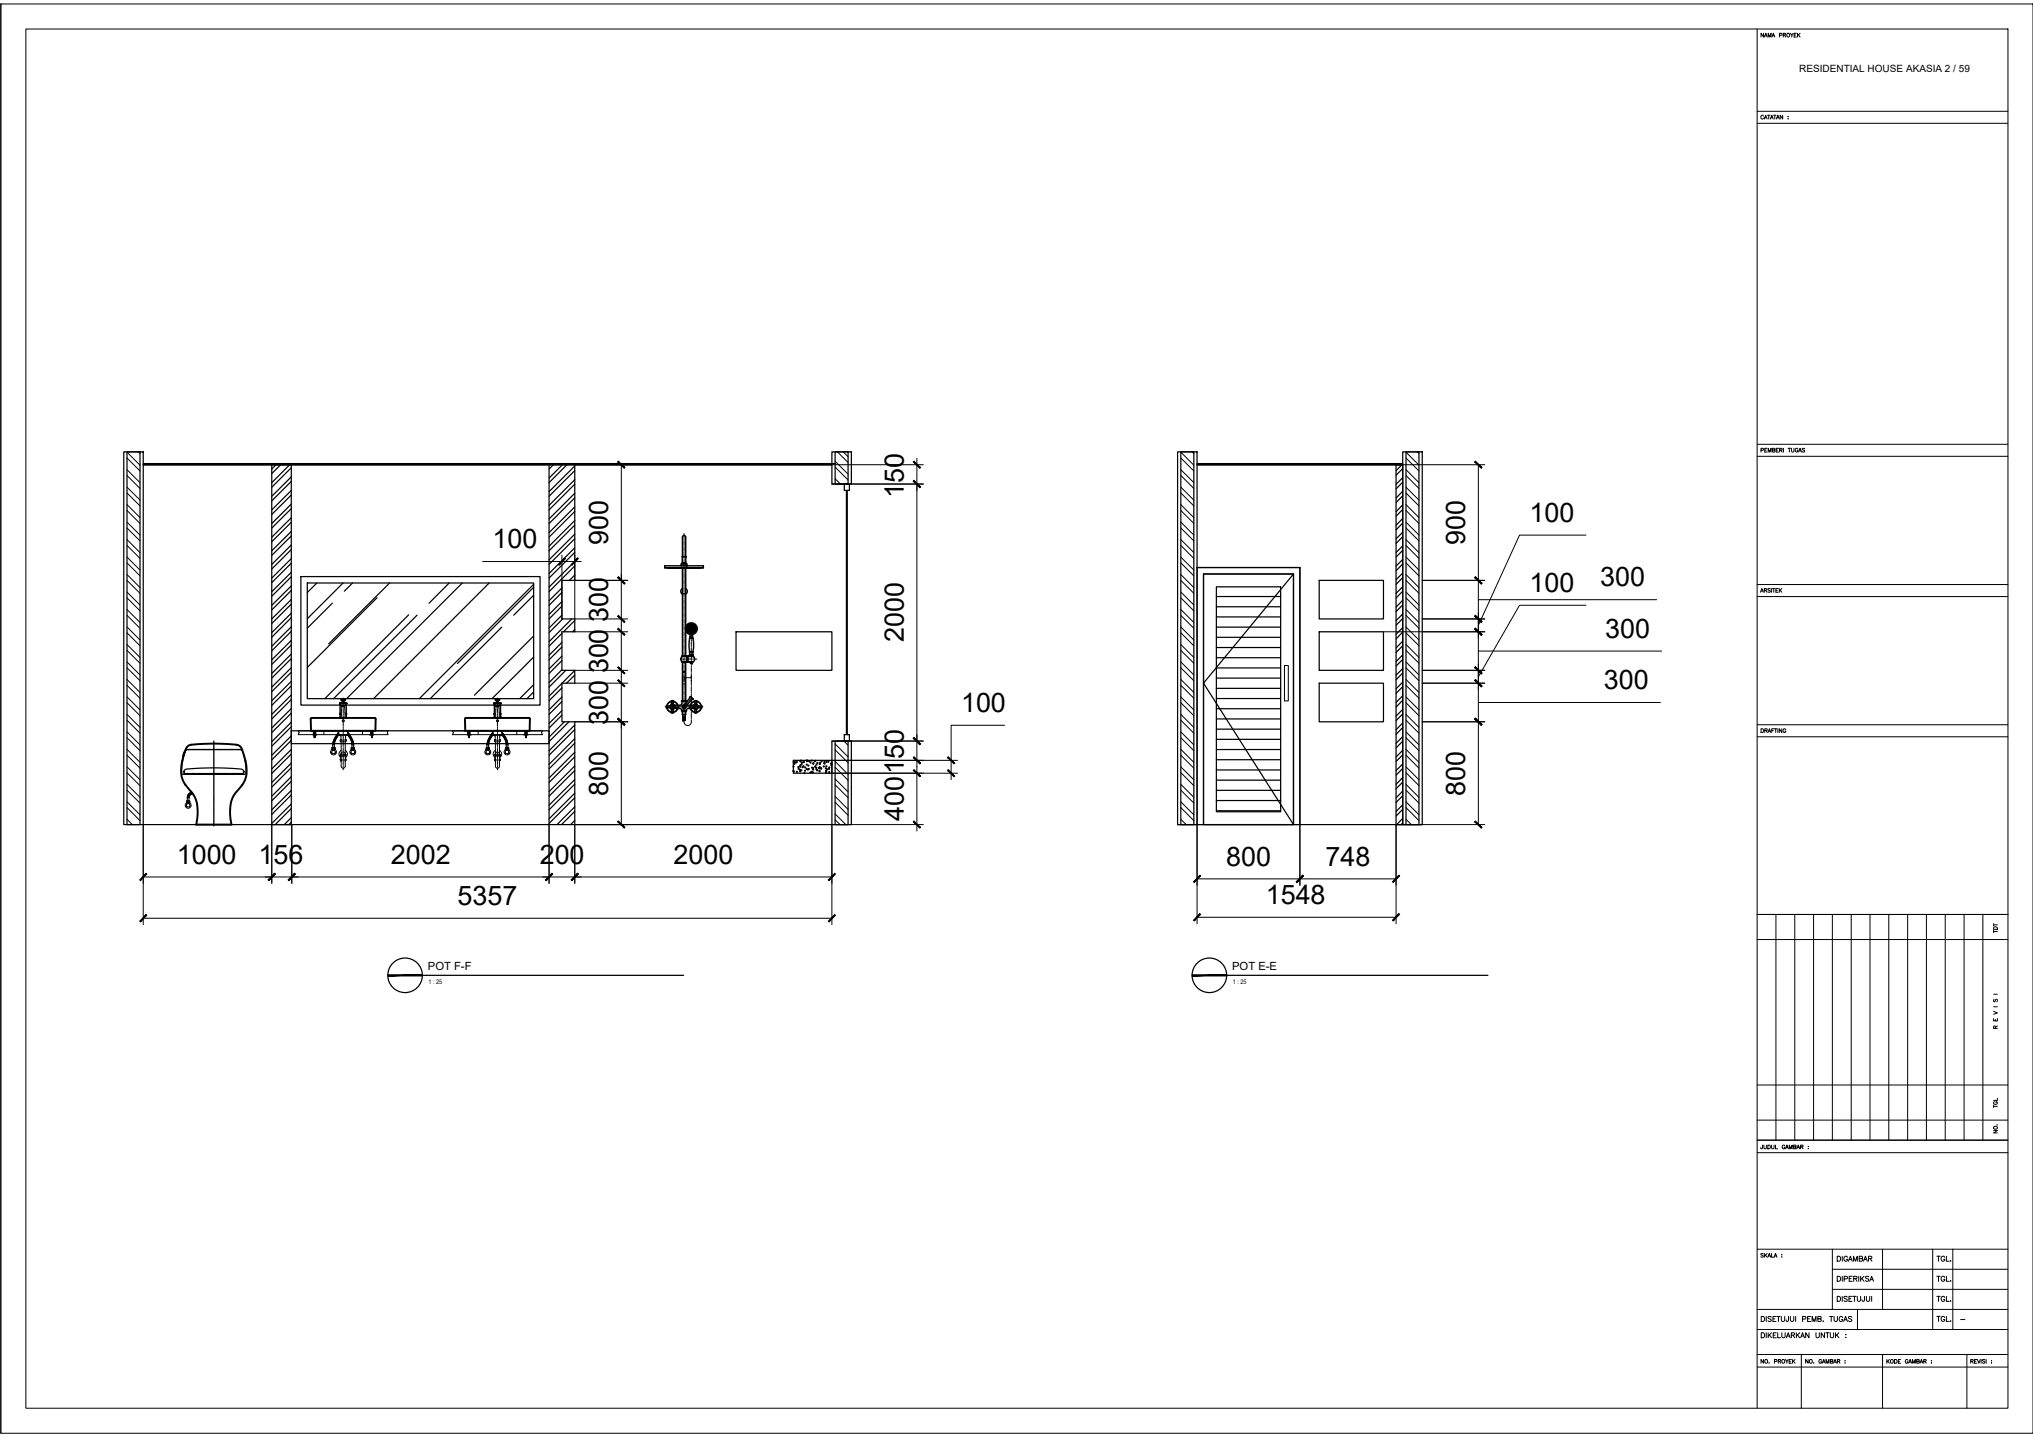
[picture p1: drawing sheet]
<svg xmlns="http://www.w3.org/2000/svg" width="420mm" height="297mm" viewBox="0 0 420 297" stroke-linecap="round" stroke-linejoin="round" font-family="sans-serif">
<defs><g id="words">
<g font-size="5.6">
<text x="186.8" y="102.9" transform="rotate(-90 186.8 102.9)">150</text>
<text x="316.1" y="107.9">100</text>
<text x="101.8" y="113.3">100</text>
<text x="125.7" y="112.6" transform="rotate(-90 125.7 112.6)">900</text>
<text x="302.8" y="112.6" transform="rotate(-90 302.8 112.6)">900</text>
<text x="316.1" y="122.4">100</text>
<text x="330.7" y="121.2">300</text>
<text x="125.7" y="128.6" transform="rotate(-90 125.7 128.6)">300</text>
<text x="331.7" y="131.8">300</text>
<text x="186.8" y="132.8" transform="rotate(-90 186.8 132.8)">2000</text>
<text x="125.7" y="139.2" transform="rotate(-90 125.7 139.2)">300</text>
<text x="331.5" y="142.5">300</text>
<text x="125.7" y="149.8" transform="rotate(-90 125.7 149.8)">300</text>
<text x="198.6" y="147.2">100</text>
<text x="125.7" y="164.5" transform="rotate(-90 125.7 164.5)">800</text>
<text x="302.8" y="164.5" transform="rotate(-90 302.8 164.5)">800</text>
<text x="186.8" y="169.7" transform="rotate(-90 186.8 169.7)">400150</text>
<text x="36.5" y="178.5">1000</text>
<text x="53.4" y="178.5">156</text>
<text x="80.8" y="178.5">2002</text>
<text x="111.5" y="178.5">200</text>
<text x="139.2" y="178.5">2000</text>
<text x="253.4" y="178.9">800</text>
<text x="273.9" y="178.9">748</text>
<text x="94.6" y="187.1">5357</text>
<text x="261.6" y="186.9">1548</text>
</g>
<text font-size="2.6" x="404.3" y="274.1">-</text>
<g font-size="2.3">
<text x="88.4" y="200.4">POT F-F</text>
<text x="254.6" y="200.4">POT E-E</text>
</g>
<text font-size="2.1" x="371.9" y="14.9">RESIDENTIAL HOUSE AKASIA 2 / 59</text>
<g font-size="1.3">
<text x="88.6" y="203.5">1 : 25</text>
<text x="254.8" y="203.5">1 : 25</text>
</g>
</g></defs>
<!-- layer: XR-KOP A3_MOZART$0$KOP-A1$0$A-GRSKOP -->
<g fill="none" stroke="#000" stroke-width=".21">
<path d="M.2 .8h420v295.5h-420zM.2 .8v295.5M5.3 6h409.7v285.1h-409.7zM363.1 6v285.1M363.1 25.5h51.9M363.1 23h51.9M363.1 91.8h51.9M363.1 94.3h51.9M363.1 120.8h51.9M363.1 123.3h51.9M363.1 149.8h51.9M363.1 152.3h51.9"/>
<path d="M363.1 189h51.9M363.1 194.2h51.9M367 189v46.7M370.9 189v46.7M374.8 189v46.7M378.7 189v46.7M382.6 189v46.7M386.5 189v46.7M390.4 189v46.7M394.3 189v46.7M398.1 189v46.7M402 189v46.7"/>
<path d="M405.9 189v46.7M409.8 189v46.7M363.1 224.3h51.9M363.1 231.5h51.9M363.1 235.7h51.9M363.1 238.3h51.9M363.1 258.2h51.9M378.7 258.2v12.5M389.1 258.2v12.5M399.4 258.2v16.6M403.6 258.2v16.6M363.1 280h51.9"/>
<path d="M363.1 274.8h51.9M363.1 270.7h51.9M372.3 280v11.1M378.7 266.5h36.3M378.7 262.4h36.3M383.9 270.7v4.1M389.1 280v11.1M406.5 280v11.1M363.1 282.6h51.9"/>
</g>
<!-- layer: XR-KOP A3_MOZART$0$KOP-A1$0$A-TXTKOP -->
<g fill="none" stroke="#000" stroke-width=".21">
<path d="M364.5 6.9v.8l-.5-.8v.8M364.6 7.7l.3-.8 .3 .8M364.8 7.4h.3M365.4 7.7v-.8l.3 .8 .3-.8v.8M366.2 7.7l.3-.8 .3 .8M366.3 7.4h.4M367.8 7.3l.4-.1v-.3h-.4v.8M368.5 7.2h.5l.1-.2-.6-.1v.8M368.8 7.2l.3 .5M370 6.9l.3 .3v.5M370.6 6.9l-.3 .3M370.8 7.2h.3"/>
<path d="M371.3 6.9h-.5v.8h.5M371.5 6.9v.8M371.7 7.2l.3 .5M372 6.9l-.5 .5M364.5 24a.29 .29 0 0 0-.4-.2 .29 .29 0 0 0-.2 .3v.2a.29 .29 0 0 0 .2 .3 .29 .29 0 0 0 .4-.2M364.6 24.6l.3-.8 .3 .8M364.7 24.3h.4M365.3 23.8h.5M365.5 23.8v.8M365.9 24.6l.3-.8 .3 .8M366 24.3h.4M366.5 23.8h.6"/>
<path d="M366.8 23.8v.8M367.1 24.6l.3-.8 .3 .8M367.2 24.3h.4M368.4 23.8v.8l-.5-.8v.8M369.5 24.1h.1M369.5 24.5h.1M364 93.1l.4-.1v-.3h-.4v.7M364.7 93h.3M365.2 92.7h-.5v.7h.5M365.4 93.4v-.7l.3 .7 .3-.7v.7M366.3 93h.5v-.2l-.5-.1v.7h.5v-.2l-.2-.2M367.1 93h.3"/>
<path d="M367.6 92.7h-.5v.7h.5M367.8 93h.4l.1-.2-.5-.1v.7M368.1 93l.2 .4M368.6 92.7v.7M369.5 92.7h.6M369.8 92.7v.7M370.2 92.7v.5l.3 .2 .2-.1 .1-.6M371.6 92.9a.28 .28 0 0 0-.4-.2 .28 .28 0 0 0-.2 .3v.2a.28 .28 0 0 0 .3 .3 .28 .28 0 0 0 .3-.3h-.2M371.7 93.4l.3-.7 .3 .7M371.8 93.2h.4M373 92.8l-.2-.1-.3 .1 .5 .4-.2 .2-.3-.1M363.8 122.4l.3-.7 .3 .7"/>
<path d="M364 122.2h.3M364.6 122h.5v-.2l-.5-.1v.7M364.9 122l.2 .4M365.9 121.8l-.2-.1-.3 .1 .5 .4-.2 .2-.3-.1M366.1 121.7v.7M366.3 121.7h.5M366.6 121.7v.7M367 122h.3M367.5 121.7h-.5v.7h.5M367.7 121.7v.7M367.9 122l.3 .4M368.2 121.7l-.5 .5"/>
<path d="M364 150.6h.2a.41 .41 0 0 1 .3 .4 .41 .41 0 0 1-.3 .4h-.2zM364.7 151h.5v-.3l-.5-.1v.8M365 151l.2 .4M365.4 151.4l.3-.8 .3 .8M365.5 151.2h.4M366.2 151h.3M366.6 150.6h-.4v.8M366.7 150.6h.5M367 150.6v.8M367.4 150.6v.8M368.2 150.6v.8l-.5-.8v.8M369.1 150.8a.29 .29 0 0 0-.4-.2 .29 .29 0 0 0-.2 .3 .32 .32 0 0 0 .1 .5 .32 .32 0 0 0 .4-.1l.1-.2h-.2"/>
<path d="M412 192.5h.8M412 190.9v.5M412 192.3v.5M412 191.2h.8M412.1 191.7a.44 .44 0 0 1 .7 .1v.3h-.8zM412 210.6v.4h.8v-.4M412 209.1l.8 .3-.8 .3M412 208.1h.8M412 205.5h.8M412.1 206.6l-.1 .1 .1 .4 .5-.5 .2 .1-.1 .4M412.4 212.6l-.1-.5h-.1l-.2 .5h.8M412.4 210.7v.3"/>
<path d="M412.8 212.1l-.4 .2M364.2 236.7v.7h-.2l-.1-.2M364.5 236.7l.1 .7 .2 .1 .2-.1 .1-.7M365.4 236.7h.2a.41 .41 0 0 1 .3 .4 .41 .41 0 0 1-.3 .4h-.2zM366.1 236.7v.6l.3 .2 .2-.1v-.7M366.9 236.7v.8h.5M368.9 236.9a.28 .28 0 0 0-.4-.2 .28 .28 0 0 0-.2 .3 .32 .32 0 0 0 .1 .4 .32 .32 0 0 0 .4 0l.1-.2h-.2M369 237.5l.3-.8 .3 .8M369.1 237.2h.4M369.8 237.5v-.8l.3 .8 .3-.8v.8M370.7 237.1l.4-.1 .1-.2-.5-.1v.8l.5-.1v-.3h-.2M371.3 237.5l.3-.8 .3 .8"/>
<path d="M371.5 237.2h.3M372.1 237.1l.5-.1v-.1l-.5-.2v.8M372.4 237.1l.2 .4M373.7 237h.1M373.7 237.4h.1M412 233.7h.8l-.8 .5h.8M412 228.4v.5M412 228.7h.8M412.2 227.7a.28 .28 0 0 0-.2 .4 .28 .28 0 0 0 .3 .2 .32 .32 0 0 0 .4-.1 .32 .32 0 0 0 0-.4l-.2-.1v.2M412.7 232.5h.1M412.8 227v.5h-.8M364.4 259.2l-.2-.1-.3 .1 .5 .5-.2 .2-.3-.1"/>
<path d="M364.7 259.1v.8M364.9 259.4l.3 .5M365.2 259.1l-.5 .5M365.4 259.9l.3-.8 .3 .8M365.5 259.6h.3M366.1 259.1v.8h.5M366.6 259.9l.3-.8 .3 .8M366.8 259.6h.3M368.2 259.4h.1M368.2 259.8h.1M379.7 259.7h.3a.56 .56 0 0 1 .4 .5 .56 .56 0 0 1-.4 .5h-.3zM380.7 259.7v1"/>
<path d="M381.8 259.9a.38 .38 0 0 0-.4-.2 .38 .38 0 0 0-.3 .4v.2a.37 .37 0 0 0 .4 .4 .37 .37 0 0 0 .3-.4h-.2M400.3 259.7h.7M400.6 259.7v1M401.9 259.9a.38 .38 0 0 0-.4-.2 .38 .38 0 0 0-.3 .4v.2a.37 .37 0 0 0 .3 .4 .37 .37 0 0 0 .4-.4h-.2M402.3 259.7v1h.6M364 275.5h.3a.55 .55 0 0 1 .4 .5 .55 .55 0 0 1-.4 .5h-.3zM364 272.1h.3a.55 .55 0 0 1 .4 .5 .55 .55 0 0 1-.4 .6h-.3zM365 272.1v1.1M365 275.5v1M365.4 275.5v1M365.7 275.9l.4 .6M366.1 272.3l-.6-.1-.1 .3 .6 .3 .1 .2-.3 .2-.4-.2"/>
<path d="M366.1 275.5l-.7 .7M366.4 272.6h.4M366.5 276h.4M367.1 272.1h-.7v1.1h.7M367.1 275.5h-.6v1h.6M367.2 272.1h.7M367.4 275.5v1h.6M367.5 272.1v1.1M368.1 272.1v.8l.3 .3 .4-.2v-.9M368.2 275.5l.1 .9 .2 .1 .4-.1v-.9M369.2 276.5l.4-1 .4 1M369.3 276.2h.5"/>
<path d="M369.6 272.1v1h-.4l-.1-.3M370 272.1v.8l.3 .3 .4-.2v-.9M370.2 276l.6-.1 .1-.3-.7-.1v1M370.6 276l.3 .5M371.1 272.1v1.1M371.3 275.5v1M371.5 275.9l.4 .6M371.9 275.5l-.6 .7M372.1 276.5l.4-1 .4 1M372.3 276.2h.5M372.5 272.7l.6-.1 .1-.4-.7-.1v1.1M373.6 272.6h.4"/>
<path d="M373.9 275.5v1l-.7-1v1M374.2 272.1h-.6v1.1h.6M374.5 273.2v-1.1l.4 1.1 .4-1.1v1.1M375.3 275.5v.9l.3 .1 .3-.1 .1-.9M375.7 272.6h.6v-.4l-.6-.1v1.1l.6-.1v-.4l-.2-.1M376.8 273.1v.1zM377.1 275.5v1l-.7-1v1M377.3 275.5h.7M377.7 275.5v1M378.1 272.1h.7M378.3 275.5v.7l.3 .3 .3-.1 .1-.9M378.5 272.1v1.1"/>
<path d="M379.1 272.1v.8l.2 .3 .4-.2v-.9M379.3 275.5v1M379.6 275.9l.4 .6M379.7 263.8h.3a.56 .56 0 0 1 .4 .5 .56 .56 0 0 1-.4 .6h-.3zM379.7 268h.3a.56 .56 0 0 1 .4 .5 .56 .56 0 0 1-.4 .5h-.3zM380 275.5l-.7 .7M380.7 263.8v1.1M380.7 268v1M380.8 272.4a.38 .38 0 0 0-.4-.3 .38 .38 0 0 0-.3 .4v.3a.37 .37 0 0 0 .4 .4 .37 .37 0 0 0 .3-.4h-.2M381 273.2l.4-1.1 .4 1.1M381.1 264.4l.6-.1 .1-.4-.7-.1v1.1M381.2 272.8h.5"/>
<path d="M381.5 275.8h.1M381.5 276.4h.1M381.8 268.1l-.6-.1-.1 .3 .6 .3 .1 .3-.3 .1-.4-.1M382 260.7l.4-1 .4 1M382.1 268.5h.4M382.2 260.4h.5M382.2 264.3h.4M382.7 272.3l-.6-.1v.3l.6 .3v.2l-.2 .2-.5-.2M382.8 268h-.7v1h.7M382.8 263.8h-.6v1.1h.6M382.9 268h.7M383.1 260.7v-1l.4 1 .3-1v1"/>
<path d="M383.1 264.3h.6l.1-.4-.7-.1v1.1M383.3 268v1M383.5 264.3l.3 .6M383.8 268v.7l.3 .3 .4-.1v-.9M384.1 263.8v1.1M384.2 260.2l.6-.1 .1-.3-.7-.1v1l.7-.1v-.2l-.2-.2M384.5 263.8v1.1M384.8 264.3l.4 .6M385.1 260.7l.4-1 .4 1M385.2 263.8l-.7 .7M385.3 260.4h.5M385.3 268v.9l-.3 .1-.2-.3"/>
<path d="M385.7 268v.7l.3 .3 .4-.1v-.9M386.2 260.2l.6-.1v-.3l-.6-.1v1M386.2 264l-.6-.1v.3l.5 .2 .1 .3-.2 .2-.5-.2M386.4 264.9l.4-1.1 .4 1.1M386.5 260.2l.4 .5M386.6 264.5h.5M386.8 268v1M400.3 263.8h.7M400.3 268h.7M400.3 272.1h.7M400.6 263.8v1.1M400.6 268v1"/>
<path d="M400.6 272.1v1M401.9 264.1a.38 .38 0 0 0-.4-.3 .38 .38 0 0 0-.3 .4 .43 .43 0 0 0 .1 .6 .43 .43 0 0 0 .6-.1v-.2h-.2M401.9 268.2a.38 .38 0 0 0-.4-.2 .38 .38 0 0 0-.3 .4 .43 .43 0 0 0 .1 .5 .43 .43 0 0 0 .6 0v-.3h-.2M401.9 272.4a.38 .38 0 0 0-.4-.3 .38 .38 0 0 0-.3 .4 .43 .43 0 0 0 .1 .6 .43 .43 0 0 0 .6-.1v-.2h-.2M402.3 263.8v1.1h.6M402.3 268v1h.6M402.3 272.1v1h.6M403.2 260.6h.1M403.2 264.7h.1M403.2 268.9h.1M403.2 273h.1M364.5 281v.8l-.5-.8v.8"/>
<path d="M365.6 281.7h.1M366.7 281.4h.5v-.3l-.5-.1v.8M367.5 281.4l.5-.1v-.1l-.5-.2v.8M367.8 281.4l.2 .4M369 281l.3 .4v.4M369.6 281l-.3 .4M369.8 281.4h.3M370.2 281h-.4v.8h.4M370.5 281v.8M370.6 281.3l.4 .5M371 281l-.5 .5M373.7 281v.8l-.5-.8v.8"/>
<path d="M374.8 281.7h.1M376.5 281.2a.29 .29 0 0 0-.4-.2 .29 .29 0 0 0-.2 .3 .32 .32 0 0 0 .1 .4 .32 .32 0 0 0 .4 0l.1-.2h-.2M376.6 281.8l.3-.8 .3 .8M376.7 281.5h.4M377.4 281.8v-.8l.3 .8 .3-.8v.8M378.3 281.4l.4-.1 .1-.2-.5-.1v.8l.5-.1v-.2l-.2-.1M378.9 281.8l.3-.8 .3 .8M379.1 281.5h.3M379.7 281.4l.5-.1v-.1l-.5-.2v.8M380 281.4l.2 .4M381.3 281.3h.1M381.3 281.7h.1"/>
<path d="M390 281v.8M390.1 281.3l.4 .5M390.5 281l-.5 .5M391.5 281h.3a.41 .41 0 0 1 .3 .4 .41 .41 0 0 1-.3 .4h-.3zM392.3 281.4h.3M392.8 281h-.5v.8h.5M394.3 281.2a.29 .29 0 0 0-.3-.2 .29 .29 0 0 0-.2 .3 .32 .32 0 0 0 .1 .4 .32 .32 0 0 0 .4 0v-.2h-.2M394.5 281.8l.3-.8 .3 .8M394.6 281.5h.3M395.2 281.8v-.8l.3 .8 .3-.8v.8M396.1 281.4l.5-.1v-.2l-.5-.1v.8l.5-.1v-.2l-.1-.1M396.8 281.8l.3-.8 .3 .8"/>
<path d="M396.9 281.5h.4M397.6 281.4l.4-.1 .1-.2-.5-.1v.8M397.8 281.4l.3 .4M399.2 281.3h.1M399.2 281.7h.1M407.3 281.4l.4-.1 .1-.2-.5-.1v.8M407.6 281.4l.2 .4M408.1 281.4h.3M408.5 281h-.4v.8h.4M408.7 281l.3 .8 .3-.8M409.4 281v.8M410.2 281.1l-.2-.1-.3 .1 .5 .5-.2 .2-.3-.1"/>
<path d="M410.5 281v.8M411.6 281.3h.1M411.6 281.7h.1"/>
<circle cx="369.6" cy="7.2" r=".36"/>
<circle cx="412.4" cy="233.1" r=".36"/>
<circle cx="365" cy="281.4" r=".36"/>
<circle cx="368.5" cy="281.4" r=".36"/>
<circle cx="374.2" cy="281.4" r=".36"/>
<circle cx="391" cy="281.4" r=".36"/>
</g>
<!-- layer: tampak -->
<g fill="none" stroke="#000" stroke-width=".25">
<path d="M57.1 96.1l-.9 .9M58 96.1l-1.8 1.8M59.9 96.1l-3.7 3.7M60.2 98.6l-4 4M60.2 96.7l-4 4M60.2 99.5l-4 4M114.4 96.1l-.9 .9M116.2 96.1l-2.7 2.7M117.2 96.1l-3.7 3.7M118.8 96.3l-5.3 5.3M118.8 99.2l-5.3 5.3M118.8 97.3l-5.3 5.3"/>
<path d="M289.8 96.1l-1.3 1.2M289.9 98.7l-1.4 1.4M289.9 96.9l-1.4 1.3M289.9 99.7l-1.4 1.4M60.2 101.4l-4 4M60.2 104.2l-4 4M60.2 107l-4 4M60.2 109.8l-4 4.1M60.2 112.7l-4 4M60.2 115.5l-4 4M60.2 118.3l-4 4M60.2 102.3l-4 4"/>
<path d="M60.2 105.1l-4 4.1M60.2 108l-4 4M60.2 110.8l-4 4M60.2 113.6l-4 4M60.2 116.4l-4 4M60.2 119.2l-4 4.1M118.8 102l-5.3 5.3M118.8 104.8l-5.3 5.3M118.8 107.6l-5.3 5.3M118.8 110.4l-5.3 5.3M118.8 113.2l-5.3 5.4M118.8 116.1l-5.3 5.3"/>
<path d="M118.8 118.9l-1.1 1.1M118.8 100.1l-5.3 5.3M118.8 102.9l-5.3 5.3M118.8 105.7l-5.3 5.3M118.8 108.5l-5.3 5.4M118.8 111.4l-5.3 5.3M118.8 114.2l-5.3 5.3M118.8 117l-5.3 5.3M118.8 119.8l-.2 .2M289.9 101.6l-1.4 1.3M289.9 104.4l-1.4 1.4M289.9 107.2l-1.4 1.4"/>
<path d="M289.9 110l-1.4 1.4M289.9 112.8l-1.4 1.4M289.9 115.6l-1.4 1.4M289.9 118.5l-1.4 1.3M289.9 102.5l-1.4 1.4M289.9 105.3l-1.4 1.4M289.9 108.1l-1.4 1.4M289.9 110.9l-1.4 1.4M289.9 113.8l-1.4 1.3M289.9 116.6l-1.4 1.4M289.9 119.4l-1.4 1.4M60.2 121.1l-4 4"/>
<path d="M60.2 123.9l-4 4M60.2 126.7l-4 4.1M60.2 129.6l-4 4M60.2 132.4l-4 4M60.2 135.2l-4 4M60.2 138l-4 4M60.2 122.1l-4 4M60.2 124.9l-4 4M60.2 127.7l-4 4M60.2 130.5l-4 4M60.2 133.3l-4 4M60.2 136.1l-4 4.1"/>
<path d="M60.2 139l-4 4M65.5 120.5l-2 2M68.7 124.7l-5.2 5.2M70.9 120.5l-7.4 7.4M72.9 120.5l-1.7 1.7M77.9 123.6l-14.4 14.4M80.5 120.5l-12.6 12.6M84.5 127.1l-17.4 17.3M86.2 127.2l-17.3 17.2M92.8 120.5l-4.1 4.2M95.5 120.5l-23.9 23.9M101.1 120.5l-23.9 23.9"/>
<path d="M103.7 129.6l-14.8 14.8M110.3 135.8l-8.6 8.6M110.3 120.8l-23.6 23.6M110.3 123l-4.1 4.2M110.3 121.4l-15.8 15.8M110.3 131.5l-12.2 12.2M116.1 121.5l-2.6 2.7M116.1 124.4l-2.6 2.6M116.1 127.2l-2.6 2.6M116.1 132.8l-2.6 2.7M116.1 135.6l-2.6 2.7M116.1 138.4l-2.6 2.7"/>
<path d="M116.1 122.5l-2.6 2.6M116.1 125.3l-2.6 2.6M116.1 130.9l-2.6 2.7M116.1 133.7l-2.6 2.7M116.1 136.6l-2.6 2.6M116.3 127.9l-2.8 2.9M116.9 138.6l-3.4 3.4M118.2 127.9l-4.7 4.7M118.8 130.1l-.5 .5M118.8 138.6l-5.3 5.3M118.8 128.3l-2.3 2.3M118.8 139.5l-1.7 1.7"/>
<path d="M289.9 121.3l-1.4 1.4M289.9 124.1l-1.4 1.4M289.9 126.9l-1.4 1.4M289.9 129.7l-1.4 1.4M289.9 132.6l-1.4 1.3M289.9 135.4l-1.4 1.4M289.9 138.2l-1.4 1.4M289.9 122.2l-1.4 1.4M289.9 125l-1.4 1.4M289.9 127.9l-1.4 1.3M289.9 130.7l-1.4 1.4M289.9 133.5l-1.4 1.4"/>
<path d="M289.9 136.3l-1.4 1.4M289.9 139.1l-1.4 1.4M60.2 154.9l-4 4M60.2 150.2l-4 4M60.2 153l-4 4.1M60.2 155.9l-4 4M60.2 158.7l-4 4M60.2 140.8l-4 4.1M60.2 143.7l-4 4M60.2 146.5l-4 4M60.2 149.3l-4 4M60.2 152.1l-4 4"/>
<path d="M60.2 157.7l-4 4.1M60.2 141.8l-4 4M60.2 144.6l-4 4M60.2 147.4l-4 4M110.3 143l-1.4 1.4M110.3 141.5l-2.9 2.9M116.1 144.1l-2.6 2.6M116.1 146.9l-2.6 2.6M116.1 142.2l-2.6 2.7M116.1 145l-2.6 2.7M116.1 147.8l-2.6 2.7M116.6 149.2l-3.1 3.2"/>
<path d="M117.6 149.2l-4.1 4.1M118.8 149.9l-5.3 5.3M118.8 152.7l-5.3 5.3M118.8 155.5l-5.3 5.3M118.8 158.3l-5.3 5.3M118.8 150.8l-5.3 5.3M118.8 153.6l-5.3 5.3M118.8 156.4l-5.3 5.4M118.8 159.3l-5.3 5.3M164.4 157.5l-.1 .1-.1-.1h.2M165.1 158.8v.2l-.1-.1zM165.7 157.8v.3l-.2-.1z"/>
<path d="M165.8 158.6l.2-.1-.1 .2zM167 159v.1h-.1zM167.4 159.7l.1-.1v.2zM168 157.7h.2l-.1 .1zM168.5 157.2l-.1 .1h.2l-.1-.1M168.6 158.3l-.3 .2h.3l-.1-.2M168.9 159.1v.2h-.1zM169.6 158.8l.2-.1-.1 .2zM170.4 157.3l.1 .2h-.2zM170.8 159.3v.2h-.1zM171.4 159.8h-.1M171.4 159.8h.1"/>
<path d="M171.4 158.7v.3l-.2-.1zM171.9 157.9l-.1 .1h.1M289.9 141l-1.4 1.4M289.9 143.8l-1.4 1.4M289.9 146.6l-1.4 1.4M289.9 149.5l-1.4 1.3M289.9 152.3l-1.4 1.4M289.9 155.1l-1.4 1.4M289.9 157.9l-1.4 1.4M289.9 141.9l-1.4 1.4M289.9 144.8l-1.4 1.3M289.9 147.6l-1.4 1.4"/>
<path d="M289.9 150.4l-1.4 1.4M289.9 153.2l-1.4 1.4M289.9 156l-1.4 1.4M289.9 158.9l-1.4 1.3M60.2 160.6l-4 4M60.2 163.4l-4 4M60.2 166.2l-4 4M60.2 169l-1.4 1.5M60.2 161.5l-4 4M60.2 167.1l-3.3 3.4M60.2 170l-.5 .5M60.2 164.3l-4 4"/>
<path d="M118.8 161.1l-5.3 5.4M118.8 164l-5.3 5.3M118.8 166.8l-3.7 3.7M118.8 169.6l-.9 .9M118.8 162.1l-5.3 5.3M118.8 164.9l-5.3 5.3M118.8 167.7l-2.7 2.8M289.9 160.7l-1.4 1.4M289.9 163.5l-1.4 1.4M289.9 166.4l-1.4 1.3M289.9 169.2l-1.3 1.3M289.9 161.7l-1.4 1.4"/>
<path d="M289.9 164.5l-1.4 1.4M289.9 167.3l-1.4 1.4M289.9 170.1l-.3 .4"/>
</g>
<!-- layer: 0 -->
<g fill="none" stroke="#000" stroke-width=".25">
<path d="M29.6 96.1h142.3h-142.3M29.6 95.8h143M56.2 96.1h4v74.4h-4zM113.5 96.1v74.4M118.8 96.1v23.9h-2.7v7.9h2.7v2.7h-2.7v8h2.7v2.6h-2.7v8h2.7v21.3M247.4 96.1h42.5h-42.5M247.4 95.8h42.5M288.5 96.1h1.4v74.4h-1.4zM62.2 119.2h49.4v26.6h-49.4zM174.5 100.1h1v1.3h-1zM174.9 101.4v50.5M175.1 101.4v50.5"/>
<path d="M248.7 118.6h18.6v51.9h-18.6zM267.3 118.6h-18.6v51.9M267.3 118.6v51.9M272.6 120h13.3v7.9h-13.3zM63.5 120.5h46.8v23.9h-46.8zM152.1 130.6h19.8v8h-19.8zM251.4 121.3h13.3v46.5h-13.3zM251.4 138.1h13.3M251.4 136h13.3M251.4 133.9h13.3M251.4 131.7h13.3M251.4 129.6h13.3"/>
<path d="M251.4 127.5h13.3M251.4 125.4h13.3M251.4 123.3h13.3M272.6 130.6h13.3v8h-13.3zM60.2 151.1h53.3v2.6h-53.3zM164 157.2h7.9v2.6h-7.9zM174.5 151.9h1v1.3h-1zM251.4 159.2h13.3M251.4 157h13.3M251.4 154.9h13.3M251.4 152.8h13.3M251.4 150.7h13.3"/>
<path d="M251.4 148.6h13.3M251.4 146.5h13.3M251.4 144.4h13.3M251.4 142.3h13.3M251.4 140.2h13.3M272.6 141.2h13.3v8h-13.3zM29.6 170.5h142.3M243.4 170.5h50.5M247.4 170.5v-53.2h21.2v53.2M251.4 167.6h13.3M251.4 165.5h13.3M251.4 163.4h13.3"/>
<path d="M251.4 161.3h13.3"/>
</g>
<!-- layer: WALL -->
<path d="M25.6 93.4h4v77.1h-4zM26.2 93.4h2.7v77.1h-2.7zM171.9 93.4h4v6.7h-4zM172.6 93.4h2.7v6.7h-2.7zM243.4 93.4h4v77.1h-4zM244 93.4h2.7v77.1h-2.7zM289.9 93.4h4v77.1h-4zM290.6 93.4h2.7v77.1h-2.7zM171.9 153.2h4v17.3h-4zM172.6 153.2h2.7v17.3h-2.7z" fill="none" stroke="#000" stroke-width=".25"/>
<!-- layer: HATCH -->
<g fill="none" stroke="#000" stroke-width=".21">
<path d="M26.2 93.5l2.7 2.7M26.2 97.1l2.7 2.7M26.2 94.7l2.7 2.7M26.2 98.3l2.7 2.7M28.6 93.4l.3 .3M172.6 95.3l2.7 2.7M172.6 99l1.1 1.1M172.6 96.5l2.7 2.7M173.1 93.4l2.2 2.2M174.3 93.4l1 1M244 93.5l2.7 2.7M244 97.1l2.7 2.7"/>
<path d="M244 94.7l2.7 2.7M244 98.3l2.7 2.7M246.4 93.4l.3 .3M290.6 93.5l2.7 2.7M290.6 97.1l2.7 2.7M290.6 94.7l2.7 2.7M290.6 98.3l2.7 2.7M292.9 93.4l.4 .3M26.2 100.7l2.7 2.7M26.2 104.3l2.7 2.7M26.2 107.9l2.7 2.7M26.2 111.5l2.7 2.7"/>
<path d="M26.2 115.2l2.7 2.6M26.2 118.8l2.7 2.7M26.2 101.9l2.7 2.7M26.2 105.5l2.7 2.7M26.2 109.1l2.7 2.7M26.2 112.7l2.7 2.7M26.2 116.3l2.7 2.7M26.2 120l2.7 2.6M244 100.7l2.7 2.7M244 104.3l2.7 2.7M244 107.9l2.7 2.7M244 111.5l2.7 2.7"/>
<path d="M244 115.2l2.7 2.6M244 118.8l2.7 2.7M244 101.9l2.7 2.7M244 105.5l2.7 2.7M244 109.1l2.7 2.7M244 112.7l2.7 2.7M244 116.3l2.7 2.7M244 120l2.7 2.6M290.6 100.7l2.7 2.7M290.6 104.3l2.7 2.7M290.6 107.9l2.7 2.7M290.6 111.5l2.7 2.7"/>
<path d="M290.6 115.2l2.7 2.6M290.6 118.8l2.7 2.7M290.6 101.9l2.7 2.7M290.6 105.5l2.7 2.7M290.6 109.1l2.7 2.7M290.6 112.7l2.7 2.7M290.6 116.3l2.7 2.7M290.6 120l2.7 2.6M26.2 122.4l2.7 2.7M26.2 126l2.7 2.7M26.2 129.6l2.7 2.7M26.2 133.2l2.7 2.7"/>
<path d="M26.2 136.8l2.7 2.7M26.2 123.6l2.7 2.7M26.2 127.2l2.7 2.7M26.2 130.8l2.7 2.7M26.2 134.4l2.7 2.7M26.2 138l2.7 2.7M244 122.4l2.7 2.7M244 126l2.7 2.7M244 129.6l2.7 2.7M244 133.2l2.7 2.7M244 136.8l2.7 2.7M244 123.6l2.7 2.7"/>
<path d="M244 127.2l2.7 2.7M244 130.8l2.7 2.7M244 134.4l2.7 2.7M244 138l2.7 2.7M290.6 122.4l2.7 2.7M290.6 126l2.7 2.7M290.6 129.6l2.7 2.7M290.6 133.2l2.7 2.7M290.6 136.8l2.7 2.7M290.6 123.6l2.7 2.7M290.6 127.2l2.7 2.7M290.6 130.8l2.7 2.7"/>
<path d="M290.6 134.4l2.7 2.7M290.6 138l2.7 2.7M26.2 140.4l2.7 2.7M26.2 144.1l2.7 2.6M26.2 147.7l2.7 2.7M26.2 151.3l2.7 2.7M26.2 154.9l2.7 2.7M26.2 158.5l2.7 2.7M26.2 141.6l2.7 2.7M26.2 145.3l2.7 2.6M26.2 148.9l2.7 2.7M26.2 152.5l2.7 2.7"/>
<path d="M26.2 156.1l2.7 2.7M26.2 159.7l2.7 2.7M172.6 153.8l2.7 2.7M172.6 157.4l2.7 2.7M172.6 155l2.7 2.7M172.6 158.6l2.7 2.7M174.4 153.2l.9 .9M244 140.4l2.7 2.7M244 144.1l2.7 2.6M244 147.7l2.7 2.7M244 151.3l2.7 2.7M244 154.9l2.7 2.7"/>
<path d="M244 158.5l2.7 2.7M244 141.6l2.7 2.7M244 145.3l2.7 2.6M244 148.9l2.7 2.7M244 152.5l2.7 2.7M244 156.1l2.7 2.7M244 159.7l2.7 2.7M290.6 140.4l2.7 2.7M290.6 144.1l2.7 2.6M290.6 147.7l2.7 2.7M290.6 151.3l2.7 2.7M290.6 154.9l2.7 2.7"/>
<path d="M290.6 158.5l2.7 2.7M290.6 141.6l2.7 2.7M290.6 145.3l2.7 2.6M290.6 148.9l2.7 2.7M290.6 152.5l2.7 2.7M290.6 156.1l2.7 2.7M290.6 159.7l2.7 2.7M26.2 162.1l2.7 2.7M26.2 165.7l2.7 2.7M26.2 169.4l1.1 1.1M26.2 163.3l2.7 2.7M26.2 166.9l2.7 2.7"/>
<path d="M172.6 161l2.7 2.7M172.6 164.6l2.7 2.7M172.6 168.2l2.2 2.3M172.6 162.2l2.7 2.7M172.6 165.8l2.7 2.7M172.6 169.4l1 1.1M244 162.1l2.7 2.7M244 165.7l2.7 2.7M244 169.4l1.1 1.1M244 163.3l2.7 2.7M244 166.9l2.7 2.7M290.6 162.1l2.7 2.7"/>
<path d="M290.6 165.7l2.7 2.7M290.6 169.4l1.1 1.1M290.6 163.3l2.7 2.7M290.6 166.9l2.7 2.7"/>
</g>
<!-- layer: CENTER -->
<g fill="none" stroke="#000" stroke-width=".21">
<path d="M141.4 110.3v1M141.4 111.4v.2M141.4 111.8v.8M141.4 112.8v.2M141.4 113.1v.9M141.4 114.1v.2M141.4 114.5v.8M141.4 115.5v.2M141.4 115.8v.9M141.4 116.8v.2M141.4 117.2v.8M141.4 118.2v.2"/>
<path d="M141.4 118.5v.9M141.4 119.5v.2M141.4 119.9v.8M140.6 136.2h.8M141.4 120.9v.2M141.4 121.2v.9M141.4 122.2v.2M141.4 122.6v.8M141.4 123.6v.2M141.4 123.9v.9M141.4 124.9v.2M141.4 125.3v.8"/>
<path d="M141.4 126.3v.2M141.4 126.6v.9M141.4 127.7v.1M141.4 128v.8M141.4 129v.2M141.4 129.3v.9M141.4 130.4v.1M141.4 130.7v.8M141.4 131.7v.2M141.4 132v.9M141.4 133.1v.1M141.4 133.4v.8"/>
<path d="M141.4 134.4v.2M141.4 134.7v.9M141.4 135.7v.2M141.4 136.1v.8M141.4 137.1v.2M141.4 137.4v.9M141.4 138.4v.2M141.4 138.8v.8M141.4 139.8v.2M141.5 136.2h.2M141.6 130h1M141.9 136.2h.8"/>
<path d="M142.8 130h.2M142.9 129v.4M142.9 129.6v.2M142.9 129.9v.9M142.9 130.9v.2M142.9 131.3v.8M142.9 132.3v.2M142.9 132.6v.9M142.9 133.6v.2M142.9 134v.8M142.9 135v.2M142.9 135.3v.9"/>
<path d="M142.9 136.3v.2M142.9 136.7v.8M142.9 137.7v.2M142.9 138v.9M142.9 139v.2M142.9 139.4v.8M142.9 136.2h.2M143.1 130h1M143.2 136.2h.8M44.2 153.1v17.7M70.9 144.3v.4M70.9 144.9v.1"/>
<path d="M70.9 145.2v.8M70.9 146.2v.2M70.9 146.6v.8M70.9 147.6v.1M70.9 147.9v.8M70.9 148.9v.2M70.9 149.3v.8M70.9 150.3v.1M70.9 150.6v.8M70.9 151.6v.2M70.9 152v.8M70.9 153v.1"/>
<path d="M70.9 153.3v.8M70.9 154.3v.2M70.9 154.7v.8M70.9 155.7v.1M70.9 156v.8M70.9 157v.2M70.9 157.3v.9M70.9 158.4v.1M70.9 158.7v.4M102.8 144.3v.4M102.8 144.9v.1M102.8 145.2v.8"/>
<path d="M102.8 146.2v.2M102.8 146.6v.8M102.8 147.6v.1M102.8 147.9v.8M102.8 148.9v.2M102.8 149.3v.8M102.8 150.3v.1M102.8 150.6v.8M102.8 151.6v.2M102.8 152v.8M102.8 153v.1M102.8 153.3v.8"/>
<path d="M102.8 154.3v.2M102.8 154.7v.8M102.8 155.7v.1M102.8 156v.8M102.8 157v.2M102.8 157.3v.9M102.8 158.4v.1M102.8 158.7v.4M137.5 146.1h.9M138.6 146.1h.2M138.9 146.1h.9M139 144.8v1.1"/>
<path d="M139 146v.2M139 146.4v1M139.9 146.1h.2M140.3 146.1h.8M141.3 146.1h.2M141.4 148.2v1.1a.75 .75 0 0 0 .7 .7 .75 .75 0 0 0 .8-.7v-.5M141.4 140.1v.9M141.4 141.1v.2M141.4 141.5v.8M141.4 142.5v.2M141.4 142.8v.9M141.4 143.8v.2"/>
<path d="M141.4 144.2v.8M141.4 145.2v.2M141.4 145.5v.9M141.4 146.5v.2M141.4 146.9v.8M141.4 147.9v.2M141.6 146.1h.9M142 145.3l-.6 .8M142.2 145.1l-.1 .1M142.6 146.1h.2M142.9 140.4v.2M142.9 140.7v.9"/>
<path d="M142.9 141.7v.2M142.9 142.1v.8M142.9 143.1v.2M142.9 143.4v.9M142.9 144.4v.2M142.9 144.8v.8M142.9 145.8v.2M142.9 146.1v.9M142.9 147.1v.2M142.9 147.5v.8M142.9 148.5v.2M143 146.1h.8"/>
<path d="M143 144.2l-.7 .7M143.8 144.8v1.1M143.8 146v.2M143.8 146.4v1M144 146.1h.2M144.3 146.1h1"/>
</g>
<!-- layer: FITTING -->
<g fill="none" stroke="#000" stroke-width=".21">
<path d="M38 159.8h12.4M38.1 155.5l-.3 .9M38.2 155.4l-.4 1.1M38.2 159.9h.1M38.6 159.9h.1M39.1 159.9l.2 .2h.8l.2-.2M39.3 159.9v.2M40 159.9v.2M40.4 159.9l.3 .2 .6-.2M40.9 159.9l-.2 .2M41.3 159.9l-.2 .2M47.1 159.9l.2 .2 .7-.2"/>
<path d="M47.1 159.9l.2 .2M47.5 159.9l.2 .2M48.1 159.9l.2 .2h.8l.2-.2M48.4 159.9v.2M49.1 159.9v.2M49.8 159.9h.1M50.2 159.9h-.1M64.9 151.9l.1 .1M64.9 152.2h.2M64.9 151.3l.2 .1M64.9 152.5h.1M64.9 151.4h.1"/>
<path d="M64.9 151.5h.1M64.9 151.6h.1M64.9 151.7h.1M64.9 151.8h.1M64.9 152.1h.1M64.9 152.3h.1M64.9 152.4h.1M64.9 151.1l.1 .8M64.9 151.5l.1 .1M64.9 151.6l.1 .1M64.9 152.2h.1M65 152v.5h.1"/>
<path d="M65 152.3h.1M65 151.9v.4M65 152h.1M65.1 152.5h.1M65.1 151.4h.1M65.1 151.5h.1M65.1 151.6h.1M65.1 151.7h.1M65.1 151.8h.1M65.1 152.1h.1M65.1 152.3h.1M65.1 152.4h.1"/>
<path d="M65.1 152v.5M65.1 151.6v.1M65.1 151.1v.8M65.2 151.9l-.1 .1M65.4 151.9h-.4v.4M65.5 151.9h-.8h.4M68.6 154.6h.1M68.6 154.9h.7M68.6 154.6h.7M68.6 154.6l.1 .3M68.6 154.9a.61 .61 0 0 0-.1 .9 .61 .61 0 0 0 .9 0 .61 .61 0 0 0-.2-.9M68.7 154.9h.5"/>
<path d="M68.7 154.9v.1M68.7 155.7h.5M68.7 155h.1M68.7 155v.1M68.7 154v.5l.4 .1M68.7 154.6h.4M68.8 153.9l-.1 .1M68.8 154.6v.3M68.8 153.9h.3M68.8 154.6h.1M69 155h-.1l-.3 .3-.1 .4h.2M69 155l.1 .1"/>
<path d="M69.1 155.1l.2 .4M69.1 154.6h.1M69.1 154.6h.2M69.1 153.9v.7M69.1 154.6v.3M69.1 155v.1M69.1 155h.1M69.2 154.9l-.1 .1M69.3 155.5v.1M69.3 154.6l-.1 .3M69.3 155.5h.1M69.3 155.6l-.1 .1"/>
<path d="M70 151.3l-1 1.6-.2 1M70.1 151.8l-.8 1.3-.2 .8M70.2 152v.1M70.2 152h.1M70.2 151.9l-.1 .1h1.6v-.1M70.2 152.1h.3v.8M70.3 145.4h.1M70.3 145.4l.4 .5M70.3 153h1.2v.2l-.1 .1h-1zM70.3 156.2h1.2l-.1 .1M70.3 157.1l.2 .1M70.4 145.3l-.1 .1"/>
<path d="M70.4 153h.1M70.4 152.9v.1M70.4 155.9l-.1 .3M70.4 155.9h1M70.4 156.3l.1 .1M70.4 157.2h.1M70.5 157.2l-.1 .1M70.5 152.9h.1M70.5 152.9h-.1M70.5 156.2v.1M70.5 156.4v.7M70.5 157.2h.1"/>
<path d="M70.5 157.3v.1M70.5 156.9v.2M70.5 157.1h.1M70.5 156.8l-.2 .3M70.5 155.1a.87 .87 0 0 0 0 1.5M70.5 153.3v2.6M70.5 158.4a.42 .42 0 0 0 .4 .4 .42 .42 0 0 0 .4-.4M70.6 145.9h.1M70.7 145.9h.1M70.7 145.9l-.2 2.5M70.7 145.9v.1M70.7 144.9l.2-.1v.5"/>
<path d="M70.8 146h.1M70.8 145.9h.3M70.8 146h.2M70.9 146h.1M70.9 146h.2zM70.9 146h-.1M71 146h.1M71 146h-.1M71.1 146h-.1M71.1 146h-.2M71.1 144.9l-.1-.1v.5M71.1 145.9v.1"/>
<path d="M71.2 145.9h.1M71.2 145.9l.1 2.5M71.2 145.9h-.5M71.3 155.1a.87 .87 0 0 1 .1 1.5M71.4 157.1h-.9v1.3M71.4 153.3v2.6M71.4 157.1h-.1M71.4 156.9v.2M71.4 156.8l.1 .3M71.4 156.4v2M71.4 157.3l-.1 .1M71.4 157.2h.1"/>
<path d="M71.4 156.3v.1M71.4 152.9h.1M71.4 157.3h.1M71.4 157.2v.1M71.4 155.9l.1 .3M71.4 152.9v.1M71.4 152.9l.1 .1M71.4 153h.1M71.5 145.3v.1M71.5 153v.1M71.5 156.2h.1M71.5 157.1l-.1 .1"/>
<path d="M71.5 145.4l-.3 .5M71.6 145.4h-.1M71.6 148.2v.1M71.6 147.5v.1M71.6 148.2h.1M71.7 152l-.3 .1v.8M71.8 151.8l.7 1.2 .2 .9M71.9 151.3l1 1.6 .2 1M72.6 154.6h.1M72.6 154.9h.7M72.6 154.9a.61 .61 0 0 0-.2 .9 .61 .61 0 0 0 1 0 .61 .61 0 0 0-.2-.9M72.6 154.9h.6"/>
<path d="M72.7 154.9v.1M72.7 155h.1M72.7 155v.1M72.7 154.6h.4M72.7 153.9v.6l.4 .1M72.7 153.9h.4M72.7 154.6v.3M72.8 154.6h.1M73 154.6h.1M73.1 154.1v.5M73.1 154.6h.2M73.1 153.9v.2"/>
<path d="M73.1 154.6v.3M73.1 155h.1M73.1 155v.1M73.2 154.9l-.1 .1M73.3 154.6h-.7v.3M73.3 154.6l-.1 .3M73.3 155.5h.1M76.4 151.9h.9zM76.7 151.9l.1 .1M76.8 151.7h.1M76.8 151.1v.8M76.8 151.4h.1"/>
<path d="M76.8 151.4v.1M76.8 151.5h.1M76.8 151.5v.1M76.8 151.6h.1M76.8 151.8h.1M76.8 152.1h.1M76.8 152.2h.1M76.8 152.3h.1M76.8 152.4h.1M76.8 152.1v.3h.1M76.8 151.9v.4M76.9 151.9v.6"/>
<path d="M76.9 151.3v.5v-.1M76.9 151.7h.1M76.9 151.6h.1M76.9 151.6v.1M76.9 152.1h.1M76.9 152.4h.1M76.9 152.3h-.1M76.9 152.1l-.1 .2M76.9 151.1v.2h-.1M76.9 151.4h.1M76.9 151.5h.1M76.9 152.3v.1"/>
<path d="M77 151.9l-.1 .1M96.7 151.9l.2 .1M96.8 151.3l.2 .1M96.8 152.5h.1M96.8 151.4h.1M96.8 151.5h.1M96.8 151.6h.1M96.8 151.7h.1M96.8 151.8h.1M96.8 152.1h.1M96.8 152.3h.1M96.8 152.4h.1"/>
<path d="M96.8 151.1v.8M96.8 151.6v.1M96.8 152.1v.4h.2M96.8 152.2h.2M96.9 152.3h.1M96.9 151.9v.4M96.9 152h.1M97 152.5h.1M97 151.4h.1M97 151.5h.1M97 151.6h.1M97 151.7h.1"/>
<path d="M97 151.8h.1M97 152.1h.1M97 152.3h.1M97 152.4h.1M97 152v.5M97 151.6v.1M97 152.3v.1M97 151.1v.8M97 151.9v.1M97.3 151.9h-.4v.4M97.4 151.9h-.9h.5M100.5 154.6h.7"/>
<path d="M100.5 154.6v.3M100.5 154.6h.1M100.5 154.9h.7M100.5 154.9a.61 .61 0 0 0-.2 .9 .61 .61 0 0 0 1 0 .61 .61 0 0 0-.2-.9M100.5 154.9h.6M100.6 154.9v.1M100.6 155h.1M100.6 155v.1M100.6 154.6h.4M100.6 153.9v.6l.4 .1M100.6 153.9h.4M100.6 154.6v.3"/>
<path d="M100.7 154.6h.1M100.9 155.1l-.1-.1a.45 .45 0 0 0-.4 .7 .45 .45 0 0 0 .8 0v-.2M100.9 155.1l.3 .4M100.9 154.6h.1M101 154.4v.2M101 153.9v.2M101 154.1v.3M101 154.6v.3M101 154.6h.2M101 155h.1M101 155v.1M101.1 154.9l-.1 .1"/>
<path d="M101.2 154.6l-.1 .3M101.2 155.5h.1M101.9 151.3l-1 1.5-.3 1.1M101.9 151.8l-.7 1.1-.2 1M102 152l.1 .1M102 152h.1M102.1 151.9l-.1 .1h1.6v-.1M102.1 152.1h.2v.8M102.1 152h-.1M102.2 145.4h.1M102.2 145.4l.3 .5M102.2 153.1l.1 .2h1l.1-.2"/>
<path d="M102.2 153.1h1.2M102.2 156.2h1.2l-.1 .1M102.2 157.1l.2 .1M102.2 145.3v.1M102.3 153h.1M102.3 155.9l-.1 .3M102.3 156.3v.1M102.3 155.9h1M102.3 157.2h.1M102.3 156.2v.1M102.3 157.2v.1M102.3 157.3h.1"/>
<path d="M102.3 156.4l.1 .7M102.3 152.9h.1M102.3 152.9v.1M102.3 157.3l.1 .1M102.4 156.9v.2M102.4 157.1h.1M102.4 156.8l-.2 .3M102.4 155.1a.87 .87 0 0 0 0 1.5M102.4 153.3v2.6M102.4 158.4a.42 .42 0 0 0 .4 .4 .42 .42 0 0 0 .4-.4M102.6 145.9h.1M102.5 145.9h.1"/>
<path d="M102.6 145.9l-.2 2.5M102.6 145.9l.1 .1M102.7 146h.1M102.7 145.9h.3M102.7 146h.2M102.7 144.8l-.1 .1M102.7 144.8v.5M102.8 146h.1M102.8 146h.2zM102.8 146h-.1M102.9 146h-.1M102.9 146h.1"/>
<path d="M103 146h-.1M103 146h-.3M103 144.9l-.1-.1v.5M103 145.9v.1M103 145.9h.1M103.1 145.9h.1M103.1 145.9l.1 2.5M103.1 145.9h-.5M103.2 155.1a.87 .87 0 0 1 0 1.5M103.2 157.1h-.8v1.3M103.2 153.3v2.6M103.2 157.1h.1"/>
<path d="M103.2 156.9v.2M103.3 156.8l.1 .3M103.3 157.3l-.1 .1M103.3 157.2h.1M103.3 156.4l-.1 2M103.3 157.3h.1M103.3 152.9h.1M103.3 152.9v.1M103.3 156.3v.1M103.3 157.2v.1M103.3 155.9l.1 .3M103.3 153h.1"/>
<path d="M103.4 145.3v.1M103.4 157.1l-.2 .1M103.4 153v.1M103.4 156.2h.1M103.4 145.4l-.3 .5M103.4 148.2v.1M103.4 147.5v.1M103.4 145.4h.1M103.5 148.2v.1M103.5 148.2h.1M103.6 152l-.3 .1v.8M103.7 151.8l.7 1.3 .2 .8"/>
<path d="M103.7 151.3l1 1.5 .3 1.1M104.4 154.6h.2M104.4 154.9h.7M104.5 154.9a.61 .61 0 0 0-.2 .9 .61 .61 0 0 0 1 0 .61 .61 0 0 0-.2-.9M104.5 154.9h.6M104.5 154.9l.1 .1M104.6 155h.1M104.6 155v.1M104.6 154.6h.4M104.6 153.9v.6l.3 .1M104.6 153.9h.4M104.6 154.6v.3"/>
<path d="M104.7 154.6h.1M104.9 154.6h.1M105 154.1l-.1 .5M105 154.6h.1M105 153.9v.2M105 154.6v.3M105 155v.1M105 155h.1M105.1 154.9l-.1 .1M105.2 154.6h-.7v.3M105.2 154.6l-.1 .3M105.2 155.5h.1"/>
<path d="M108.3 151.9h.8zM108.6 151.9l.1 .1M108.6 151.4h.1M108.6 151.5h.1M108.6 151.6h.1M108.6 151.7h.1M108.6 151.8h.1M108.6 152.1h.1M108.6 152.2h.1M108.6 152.3h.1M108.6 152.4h.1M108.6 151.1l.1 .8"/>
<path d="M108.6 151.5l.1 .1M108.6 152.2l.1 .1M108.7 152l-.1 .4h.2M108.7 151.9v.4M108.7 152.3h.1M108.7 151.9l.1 .6M108.8 152.2l-.1 .1M108.8 151.4h.1M108.8 151.6h.1M108.8 151.3v.5v-.1M108.8 152.1h.1M108.8 152.1l-.2 .1"/>
<path d="M108.8 151.1v.2h-.2M108.8 151.5h.1M108.8 151.6v.1M108.8 152.3v.1M108.9 151.9l-.2 .1M38.5 165.9h.1a.61 .61 0 0 0-.2 1 .61 .61 0 0 0 1 0 .61 .61 0 0 0-.2-1M38.5 165.9h.6M38.5 165.6h.2M38.5 165.6h.7M38.5 165.6v.3M38.6 165.9h.5v.3M38.6 165.9l.1 .3"/>
<path d="M38.7 164.9v.7M38.7 164.9h.4M38.8 165.6h.1M39 165.6h.1M39.1 164.9l-.1 .7M39.1 165.6h.1v.3h-.1zM39.1 165.6h-.4v.3M39.6 163.8l-.7 .4-.2 .7M39.8 164a.88 .88 0 0 0-.7 .9M41.1 160.1h6.2"/>
<circle cx="72.9" cy="155.4" r=".37"/>
<circle cx="104.8" cy="155.4" r=".37"/>
<circle cx="38.9" cy="166.5" r=".36"/>
</g>
<!-- layer: FITTING2 -->
<path d="M38.2 159.2a7.7 7.7 0 0 1 3.1-.4l4.2-.1 3.9 .2a.79 .79 0 0 1 1 .6v.4h-.3h-11.9l-.2-.1zM38.2 155.4a1.14 1.14 0 0 0-.4 1.1" fill="none" stroke="#000" stroke-width=".25"/>
<g fill="#000" stroke="#000" stroke-width=".21">
<circle cx="38" cy="159.5" r=".12"/>
<circle cx="38.2" cy="155.4" r=".12"/>
<circle cx="50.4" cy="159.5" r=".12"/>
<circle cx="70.3" cy="147.6" r=".14"/>
<circle cx="70.3" cy="145.4" r=".14"/>
<circle cx="70.9" cy="145.3" r=".14"/>
<circle cx="71.3" cy="144.6" r=".14"/>
<circle cx="71.6" cy="147.6" r=".14"/>
<circle cx="71.6" cy="145.4" r=".14"/>
<circle cx="102.2" cy="145.4" r=".14"/>
<circle cx="102.2" cy="147.6" r=".14"/>
<circle cx="102.5" cy="144.6" r=".14"/>
<circle cx="102.7" cy="145.3" r=".14"/>
<circle cx="103.2" cy="144.6" r=".14"/>
<circle cx="103.4" cy="145.4" r=".14"/>
<circle cx="103.4" cy="147.6" r=".14"/>
</g>
<!-- layer: BODY -->
<path d="M38.4 155a8.4 8.4 0 0 0-.5 6.6l.7 1a6.4 6.4 0 0 1 2.2 3.9v1.8l-.3 2.2h7.3l-.2-2.3 .2-2.4 .6-1.5 1.4-1.7a5.1 5.1 0 0 0 1.2-3.2 9.6 9.6 0 0 0-1.1-4.5l.1-.1a1.3 1.3 0 0 0-1.1-.9 37.8 37.8 0 0 0-9.9 .2l-.5 .5-.1 .4M64.4 148.4l-.2 .2 .1 2.5h13.3v-2.5M64.5 148.4h12.9l.2 .2M96.3 148.4l-.2 .2v2.5h13.4v-2.5M96.4 148.4h12.9l.2 .2" fill="none" stroke="#000" stroke-width=".4"/>
<!-- layer: BODY2 -->
<path d="M38.3 155l-.7 3.5v1.2l.2 .4h12.7l.3-.2v-1.2l-.7-3.7M38.4 155h11.6M38.5 154.9h11.4M70 151.1h.1M70 151.1v.6l.2 .2 1.6-.1 .1-.7M70.7 151.1h.2M101.9 151.1h.1M101.9 151.1v.6l.1 .2 1.7-.1v-.7M102.5 151.1h.3" fill="none" stroke="#000" stroke-width=".21"/>
<!-- layer: Arsir -->
<g fill="none" stroke="#000" stroke-width=".21">
<path d="M68.8 153.8v.1M68.8 153.6l.2 .2M68.8 153.4l.2 .2M68.9 153.2l.1 .1M68.9 153.1h.1M69.1 153l.2 .2M69.1 153.2l.1 .1-.4 .4M69.1 153.4l.1 .1M69.1 153.7h.1M69.1 153.8v.1M69.1 152.6l.3 .3-.1 .1M69.1 153.6l-.2 .3"/>
<path d="M69.2 152.7l-.1 .1 .2 .2M69.2 153.1l-.4 .3M69.2 152.9l-.3 .3M69.2 152.5l.2 .2M69.3 152.3l.1 .1M69.4 152.2h.1M69.5 152.3l.1 .1-.3 .4M69.5 152.1l.2 .2M69.5 152.5l.1 .1M69.6 151.9l.2 .3M69.6 152.2l-.3 .3M69.6 152l-.3 .3"/>
<path d="M69.7 151.8l.2 .2M69.8 151.6l.1 .2M69.8 151.5h.1M70 151.6v.1M70 151.9h.1M70 151.4h.1M70 151.9l-.3 .2M70 151.4l-.2 .2M70 151.6l-.3 .3M70 151.8v.1M71.8 151.7l.3 .3M71.9 151.5l.2 .3"/>
<path d="M71.9 151.3h.1M71.9 151.8h-.1M71.9 151.5v.1M72 152l.1 .2M72.1 151.6h-.1M72.1 151.7l-.1 .2M72.2 151.9h.1M72.2 152.1l.4 .3M72.2 152.3l.4 .4M72.2 151.9l-.2 .2M72.2 151.8v.1M72.3 152l-.2 .2"/>
<path d="M72.3 152.4v.1M72.3 152.2l-.1 .2M72.3 152.7l.3 .2M72.5 152.2v.1M72.6 152.4l-.1 .1M72.7 152.5h.1M72.7 152.8l.2 .2M72.7 153l.3 .3M72.7 153.2l.3 .4M72.7 152.5l-.2 .3M72.7 152.7l-.2 .2M72.8 153.3l-.1 .1 .3 .4"/>
<path d="M72.8 153.6h-.1M72.8 153.8h-.1M72.8 153.1l-.2 .2M72.8 152.9l-.2 .2M73 153.2h-.1M73 153.3l-.1 .1M73 153.5l-.1 .2M73.1 153.7l-.2 .2-.2-.2M100.6 153.8l.1 .1M100.7 153.6l.1 .2M100.7 153.4l.1 .2M100.8 153.2v.1"/>
<path d="M100.8 153.1h.1M100.9 153l.2 .2M100.9 153.4l.1 .1M100.9 153.2l.2 .1-.4 .4M100.9 153.7h.1M101 153.8v.1M101 152.6l.3 .3-.1 .1M101 153.6l-.3 .3M101.1 152.7l-.2 .1 .3 .2M101.1 152.9l-.3 .3M101.1 153.1l-.4 .3M101.1 152.5l.2 .2"/>
<path d="M101.2 152.3l.1 .1M101.3 152.2h.1M101.4 152.3l.1 .1-.3 .4M101.4 152.1l.2 .2M101.4 152.5v.1M101.5 151.9l.2 .3M101.5 152.2l-.3 .3M101.5 152l-.3 .3M101.5 151.8l.2 .2M101.6 151.6l.1 .2M101.7 151.5h.1M101.9 151.6v.1"/>
<path d="M101.9 151.4h.1M101.9 151.9h.1M101.9 151.4l-.2 .2M101.9 151.6l-.3 .3M101.9 151.8l-.3 .3M103.7 151.7l.3 .3M103.7 151.5l.3 .3M103.7 151.3h.1M103.8 151.8h-.1M103.8 151.5l-.1 .1M103.8 152l.2 .2M103.9 151.6h.1"/>
<path d="M104 151.7l-.1 .2M104.1 152.1l.3 .3-.1 .1M104.1 152.3l.3 .4M104.2 151.9h-.1l-.2 .2M104.2 152l-.2 .2M104.2 152.4l-.1 .1M104.2 152.2l-.1 .2M104.2 152.7l.2 .2M104.4 152.2l-.1 .1M104.6 152.8l.2 .2M104.6 152.5h.1M104.6 153l.3 .3"/>
<path d="M104.6 153.2l.3 .4M104.6 152.5l-.3 .3M104.6 152.7l-.2 .2M104.7 153.3l-.1 .1 .3 .4M104.7 153.8h-.1M104.7 153.6h-.1M104.7 153.1l-.2 .2M104.7 152.9l-.3 .2M104.8 153.2h.1M104.9 153.3l-.1 .1M104.9 153.5l-.1 .2M105 153.7l-.2 .2-.2-.2"/>
<path d="M38.8 164.6l.3 .3M38.8 164.8v.1M38.8 164.4l.3 .3M38.9 164.3h.1M38.9 164.3l.2 .2M38.9 164.7l-.2 .2M38.9 164.5l-.2 .2M39 164.1l.6-.3 .2 .2a.89 .89 0 0 0-.7 .8l-.4 .1zM39.1 164.8h-.1M39.1 164h.1M39.2 164.2l.1 .1M39.2 164.4h.1"/>
<path d="M39.3 164.3l-.3 .3M39.3 164l-.3 .4M39.4 163.8l.2 .2M39.5 164.2l-.3-.3-.2 .3 .1 .1M39.5 163.8h.1M39.6 163.8l-.1 .1M39.7 163.9l.1 .2M39.7 163.9l-.2 .3"/>
</g>
<!-- layer: BAYANG -->
<g fill="none" stroke="#000" stroke-width=".21">
<circle cx="70.9" cy="149" r=".2"/>
<circle cx="70.9" cy="155.9" r=".42"/>
<circle cx="102.8" cy="155.9" r=".42"/>
<circle cx="102.8" cy="149" r=".2"/>
</g>
<!-- layer: FITTING -->
<g fill="#000" stroke="#000" stroke-width=".21">
<circle cx="65" cy="152.3" r=".05"/>
<circle cx="70.4" cy="153" r=".05"/>
<circle cx="70.5" cy="148.4" r=".05"/>
<circle cx="70.6" cy="145.9" r=".05"/>
<circle cx="70.7" cy="145.9" r=".05"/>
<circle cx="70.8" cy="146" r=".05"/>
<circle cx="70.9" cy="146" r=".05"/>
<circle cx="70.9" cy="148.4" r=".05"/>
<circle cx="71" cy="146" r=".05"/>
<circle cx="71" cy="145.3" r=".05"/>
<circle cx="71.2" cy="145.9" r=".05"/>
<circle cx="71.3" cy="145.9" r=".05"/>
<circle cx="71.3" cy="148.4" r=".05"/>
<circle cx="71.4" cy="152.9" r=".05"/>
<circle cx="71.5" cy="153" r=".05"/>
<circle cx="71.6" cy="148.2" r=".05"/>
<circle cx="71.6" cy="148.3" r=".05"/>
<circle cx="76.8" cy="152.3" r=".05"/>
<circle cx="76.9" cy="151.6" r=".05"/>
<circle cx="96.9" cy="152.3" r=".05"/>
<circle cx="102.3" cy="153" r=".05"/>
<circle cx="102.4" cy="148.4" r=".05"/>
<circle cx="102.5" cy="145.9" r=".05"/>
<circle cx="102.6" cy="145.9" r=".05"/>
<circle cx="102.7" cy="146" r=".05"/>
<circle cx="102.8" cy="146" r=".05"/>
<circle cx="102.8" cy="148.4" r=".05"/>
<circle cx="102.9" cy="146" r=".05"/>
<circle cx="102.9" cy="145.3" r=".05"/>
<circle cx="103" cy="145.9" r=".05"/>
<circle cx="103.1" cy="145.9" r=".05"/>
<circle cx="103.2" cy="148.4" r=".05"/>
<circle cx="103.3" cy="152.9" r=".05"/>
<circle cx="103.3" cy="153" r=".05"/>
<circle cx="103.4" cy="148.2" r=".05"/>
<circle cx="103.4" cy="148.3" r=".05"/>
<circle cx="108.7" cy="152.3" r=".05"/>
<circle cx="108.8" cy="151.6" r=".05"/>
</g>
<!-- layer: FITTING2 -->
<g fill="none" stroke="#000" stroke-width=".3">
<path d="M70.3 148.4h.1M70.3 145.4v3M70.3 148.4h1.3M70.6 144.6v.1M70.6 144.8h.7M70.6 144.6h.1M70.6 144.6h.7M70.6 144.7l.1 .6M70.7 145.3h.1M71.1 145.3h.1M71.1 144.9v.4M71.2 144.7l-.1 .2"/>
<path d="M71.3 144.6h.1M71.3 144.6v.1M71.3 144.7h.1M71.5 145.3l-1.2 .1M71.5 145.3h.1M71.5 145.3l.1 2.2M71.6 148.4h.1M71.6 147.6v.8M102.2 148.4h.1M102.2 148.4h1.2M102.4 144.6v.1M102.4 144.8h.8"/>
<path d="M102.4 144.6h.1M102.5 144.6h.7M102.5 144.7l.1 .6M102.6 145.3h.1M103 145.3h.1M103 144.9v.4M103.1 144.7l-.1 .2M103.2 144.6h.1M103.2 144.6v.1M103.2 144.7h.1M103.4 145.3l-1.2 .1v3M103.4 145.3v2.2"/>
<path d="M103.4 145.3h.1M103.4 148.4h.1M103.4 147.6v.8"/>
</g>
<!-- layer: Arsir -->
<g fill="#000" stroke="#000" stroke-width=".21">
<circle cx="70" cy="151.9" r=".02"/>
<circle cx="72.2" cy="151.9" r=".02"/>
</g>
<!-- layer: COUNTER -->
<g fill="none" stroke="#000" stroke-width=".21">
<path d="M61.6 151.1h18.6l-.2 .4 .2 .4h-18.6l.2-.4zM64.7 151.1v.8M65.3 151.1v.8M66.9 151.1v.8M74.9 151.1v.8M76.6 151.1v.8M77.1 151.1v.8M93.5 151.1h18.6l-.2 .4 .2 .4h-18.6l.2-.4zM96.6 151.1v.8M97.2 151.1v.8M98.8 151.1v.8M106.8 151.1v.8"/>
<path d="M108.4 151.1v.8M109 151.1v.8"/>
</g>
<!-- layer: BIDANG -->
<g fill="none" stroke="#000" stroke-width=".21">
<path d="M137.4 117.3h8M137.4 117.4h2.6M137.9 117.4h.3M137.9 117.4h.1M138 117.4h.1M138.1 117.4h.1M138.2 117.4h.1M138.3 117.4h.4M138.3 117.4h.1M138.4 117.4h.1M138.5 117.4h.1M138.6 117.4h.1"/>
<path d="M138.7 117.4h.1M138.8 117.4h.3M138.8 117.4h.1M138.9 117.4h.1M139.1 117.4h-.1M139.1 117.4h.1M139.2 117.4h.1M139.3 117.4h.3M139.3 117.4h.1M139.5 117.4h-.1M139.5 117.4h.1M139.6 117.4h.1"/>
<path d="M139.6 117.4h.5M139.7 117.4h.1M139.8 117.4h.1M139.9 117.4h.1M140 117.4h.1M140.1 117.4h.1M140.1 117.4h.4M140.2 117.4h.1M140.2 117.4h.4M140.3 117.4h.1M140.4 117.4h.1M140.5 117.4h-.1"/>
<path d="M140.5 117.4h.1M140.5 117.4h.2M140.6 117.4h.1M140.7 117.4h.1M140.8 117.4h.2M140.8 117.4h.1M140.8 117h1.1M140.8 116.6h1.1M140.9 117.4h.1M141 117.4h.1M141 115h.7M141 116.3h.7"/>
<path d="M141.1 117.4h.1M141.1 117.4h-.4M141.1 116.5h.6M141.1 116.4h.6M141.2 117.4h.1M141.2 117.4h.4M141.3 117.4h.1M141.4 117.4h.1M141.6 117.4h.1M141.7 117.4h.1M141.7 117.4h.3M141.8 117.4h.1"/>
<path d="M142 117.4h-.2M142 117.4h.1M142 117.4h.3M142 117.4h.2M142.2 117.4h.1M142.2 117.4h.3M142.3 117.4h.1M142.3 117.4h.3M142.5 117.4h.1M142.6 117.4h.1M142.7 117.4h.4M142.7 117.4h.1"/>
<path d="M142.8 117.4h.1M143 117.4h-.1M143 117.4h.1M143.1 117.4h.1M143.2 117.4h.2M143.2 117.4h.1M143.3 117.4h.1M143.4 117.4h.1M143.5 117.4h.1M143.6 117.4h-.1M143.6 117.4h.1M143.7 117.4h.1"/>
<path d="M143.8 117.4h.1M143.9 117.4h-.2M143.9 117.4h.1M144 117.4h.1M144.1 117.4h.1M144.2 117.4h-.1M144.2 117.4h.1M144.3 117.4h.1M144.4 117.4h-.4M144.4 117.4h.1M144.5 117.4h.3M144.5 117.4h.1"/>
<path d="M144.6 117.4h.1M144.8 117.4h-.1M144.8 117.4h.1M145.3 117.4h-2.6M141 138.8h.7h-.3M141.4 139h-.4h.7M142 130h.1M142 129.8h.1M142 130.1h.1M142.1 129.6h.1M142.1 130.3h.1M142.1 129.5h.1"/>
<path d="M142.2 129.5h.1M142.1 130.5h.1M142.2 130.5h.1M142.2 130h.1M142.2 130.1h.1M142.3 130.1h.1M142.2 129.8h.1M142.3 129.8h.1M142.3 130.6h.1M142.3 129.3h.1M142.3 130.3h.1M142.3 129.6h.1"/>
<path d="M142.4 130.4h.1M142.4 129.5h.1M142.4 129.2h.1M142.4 130.7h.1M142.5 130h.1M142.4 130h.1M142.5 130.1h.1M142.5 129.8h.1M142.6 130.5h.1M142.6 129.4h.1M142.6 129.6h.1M142.6 129.1h.1"/>
<path d="M142.5 130.8h.1M142.6 130.8h.1M142.5 135.4h.7M142.5 134.8h.7M142.5 129.1h.1M142.6 130.3h.1M142.6 131.9h.6M142.7 130h.1M142.6 131.6h.5M142.7 137.1l.4 .1M142.7 129.5h.1M142.8 129.8h.1"/>
<path d="M142.7 130.4h.1M142.7 130.6h.1M142.7 129.3h.1M142.7 129.1h.1M142.7 130.8h.1M142.7 137.1l.4-.1-.4 .1M142.7 129.8h.1M142.7 130.1h.1M142.9 129.7h.1M142.9 129.5h.1M142.9 129.3h.1M142.9 129.1h.1"/>
<path d="M142.9 130.2h.1M142.9 130.4h.1M142.9 130.6h.1M142.9 130.9h.1M143.1 129.8h.1M143.1 130.1h.1M143.1 129.3h.1M143.1 130.6h.1M143.1 130.8h.1M143.1 129.1h.1M143.1 129.5h.1M143.1 130.4h.1"/>
<path d="M143.1 130h.1M143.1 136.8h-.4M143.1 136.9h-.4h.4M143.3 129.4h.1M143.3 130.5h.1M143.2 129.6h.1M143.2 130.3h.1M143.2 129.4h.1M143.2 130.5h.1M143.2 130.8h.1M143.3 130.8h.1M143.2 129.1h.1"/>
<path d="M143.3 129.1h.1M143.3 129.8h.1M143.3 130.1h.1M143.3 130h.1M143.4 130h.1M143.4 129.5h.1M143.4 130.4h.1M143.4 130.7h.1M143.4 129.2h.1M143.5 129.6h.1M143.5 130.3h.1M143.6 129.8h.1"/>
<path d="M143.6 130.1h.1M143.5 130.6h.1M143.5 129.3h.1M143.6 130h.1M143.5 129.8h.1M143.5 130.1h.1M143.6 130.5h.1M143.6 129.5h.1M143.7 130.3h.1M143.7 129.6h.1M143.8 130.1h.1M143.8 129.8h.1"/>
<path d="M143.8 130h.1M137.7 145.9v.4M137.9 146.3a1.08 1.08 0 0 0 .8 .9M138.5 146.3l.3 .3M138.7 145.1a1.08 1.08 0 0 0-.8 .8M138.7 144.9h.5M138.7 147.3h.5M138.8 145.6l-.3 .3M138.9 146.1h.1zM139.1 145.6l.3 .3M139.2 145.1l.5 .2 .3 .5M139.4 146.3l-.3 .3"/>
<path d="M140 146.4l-.3 .5-.5 .3M140.2 145.9v.4M141.1 147h.6M141.1 146.2h.1M141.1 148.3h.5M141.1 148.5h.1M141.1 148.8l.5 .1M141.1 148.9h.4M141.1 149h.1M141.1 148.3l.5 .1M141.1 148.5l.5 .1M141.1 148.4l.5 .1-.5-.1"/>
<path d="M141.1 148.6h.5M141.2 146.1h.1M141.2 146.1l-.1 .1M141.2 145.8h.2l.1 .1M141.2 145.8v.1M141.2 145.9h.3M141.2 146.2h.1M141.2 146.3h.1M141.2 146.1h-.1M141.2 146.1l.1-.1 .3 .3M141.3 146.1h.1M141.3 146.1l-.1 .1"/>
<path d="M141.3 146.1v.1M141.3 146.2h.1M141.4 146.1h.1M141.4 146.1h-.1M141.4 146.1l.2 .2M141.5 145.9h.1M141.6 148.9l-.4 .1M141.6 148.8l-.5-.1 .5 .1M141.6 146.3h.1M141.7 147v.1M142.6 145.9v.4M142.7 144l.5 .5"/>
<path d="M142.8 146.4l.3 .5 .5 .3M143.3 146.3l.3 .3M143.6 145.1l-.5 .2-.3 .5M143.6 144.9h.4M143.6 147.3h.4M143.6 145.6l-.3 .3M143.7 146.1h.1zM144 145.6l.2 .3M144 145.1a1.08 1.08 0 0 1 .8 .8M144.2 146.3l-.2 .3M144.8 146.3a1.08 1.08 0 0 1-.8 .9M145 145.9v.4"/>
<circle cx="141.4" cy="136.2" r=".58"/>
<circle cx="142" cy="130" r=".05"/>
<circle cx="142" cy="130.1" r=".05"/>
<circle cx="142" cy="129.8" r=".05"/>
<circle cx="142" cy="130.3" r=".05"/>
<circle cx="142" cy="129.6" r=".05"/>
<circle cx="142.1" cy="129.5" r=".05"/>
<circle cx="142.1" cy="130.5" r=".05"/>
<circle cx="142.2" cy="130.6" r=".05"/>
<circle cx="142.2" cy="129.3" r=".05"/>
<circle cx="142.4" cy="129.2" r=".05"/>
<circle cx="142.4" cy="130.7" r=".05"/>
<circle cx="142.5" cy="129.1" r=".05"/>
<circle cx="142.5" cy="130.8" r=".05"/>
<circle cx="142.7" cy="129.1" r=".06"/>
<circle cx="142.7" cy="130.8" r=".05"/>
<circle cx="142.9" cy="130" r="1.12"/>
<circle cx="142.9" cy="129.1" r=".05"/>
<circle cx="142.9" cy="130.9" r=".05"/>
<circle cx="143.1" cy="129.1" r=".06"/>
<circle cx="143.1" cy="130.8" r=".05"/>
<circle cx="143.2" cy="129.1" r=".05"/>
<circle cx="143.2" cy="130.8" r=".05"/>
<circle cx="143.4" cy="130.7" r=".05"/>
<circle cx="143.4" cy="129.2" r=".05"/>
<circle cx="143.5" cy="130.6" r=".06"/>
<circle cx="143.5" cy="129.3" r=".05"/>
<circle cx="143.6" cy="130.5" r=".05"/>
<circle cx="143.6" cy="129.5" r=".05"/>
<circle cx="143.7" cy="129.6" r=".05"/>
<circle cx="143.7" cy="130.3" r=".05"/>
<circle cx="143.8" cy="129.8" r=".05"/>
<circle cx="143.8" cy="130.1" r=".05"/>
<circle cx="143.8" cy="130" r=".05"/>
</g>
<g fill="#000" stroke="#000" stroke-width=".21">
<circle cx="138.9" cy="117.4" r=".05"/>
<circle cx="139.5" cy="117.4" r=".05"/>
<circle cx="139.9" cy="117.4" r=".05"/>
<circle cx="140" cy="117.4" r=".05"/>
<circle cx="140.1" cy="117.4" r=".05"/>
<circle cx="140.6" cy="117.4" r=".05"/>
<circle cx="140.9" cy="117.4" r=".05"/>
<circle cx="141.8" cy="117.4" r=".05"/>
<circle cx="142.7" cy="117.4" r=".05"/>
<circle cx="142.8" cy="117.4" r=".05"/>
<circle cx="142.9" cy="117.4" r=".05"/>
<circle cx="143.3" cy="117.4" r=".05"/>
<circle cx="143.8" cy="117.4" r=".05"/>
</g>
<!-- layer: UKUR -->
<g fill="none" stroke="#000" stroke-width=".21">
<path d="M141.4 139.6v1.3M142.9 139.6v.6M141.4 140.1h1.5"/>
<circle cx="139" cy="146.1" r=".06"/>
<circle cx="143.8" cy="146.1" r=".06"/>
</g>
<!-- layer: BENDA -->
<g fill="none" stroke="#000" stroke-width=".3">
<path d="M137.4 117h8l-.1 .4h-7.9zM140.8 117v-.4h1.1v.4M141 115.1v-4.1a.34 .34 0 0 1 .4-.3 .34 .34 0 0 1 .3 .3v4.1M141 117.4v18.2M141.7 116.2h.1M141.7 117.4v18.2M141.7 115.1h-.7v1.5M141.7 115.1v1.5M141 136.8l.2 .1h.6M141 121.7a.66 .66 0 0 0 0 1.1M141 136.9v1.9M141 139v5.8"/>
<path d="M141 122.7h.7M141.7 136.8l.1 .1M141.7 121.7l.1 .1a.68 .68 0 0 1-.1 1M141.7 136.9v1.9M141.7 139v5.8M141.8 135.6l-.6-.1-.2 .2M141.8 135.6h.1M141.8 135.6h-.1M141.8 136.9h.1M141.8 135.6h.7M142.1 135.6v1.3h-.3M142.1 136.8h.1"/>
<path d="M142.1 135.7h.1M142.2 135.6v1.3l.6-.2a.59 .59 0 0 0 .8-.2 .59 .59 0 0 0-.4-.8M142.5 135.6l.7 .1M142.5 135.5h.7M142.5 135.6h.1M142.5 135.5v.1M142.5 132l-.1 1.3 .1 1.4M142.5 132h.7M142.6 131.2l-.1 .8M142.7 136.8v.3M143.1 136.9h.1M143.1 137h.1"/>
<path d="M143.1 137.1v.1M143.1 137.2h.1M143.1 136.8h.1M143.1 136.8l-.1 .4M143.1 131.2l.1 .8M143.2 132l.2 1-.2 1.7M143.2 134.7v.8M143.2 134.7h-.7v.8M143.2 135.5v.2M137.8 146.3a1.14 1.14 0 0 0 .9 .9M138.5 146.3l.3 .3M138.6 145.9l-.9-.1v.3v.3l.9-.1"/>
<path d="M138.7 145a1.14 1.14 0 0 0-.9 .9M138.8 145.6l-.3 .3M138.8 145.8l-.1-.9 .3-.1 .2 .1-.1 .9M138.8 146.4l-.1 .9 .1 .1 .4-.1-.1-.9M139.1 145.6l.3 .3M139.2 145a1.14 1.14 0 0 1 .9 .8M139.3 145.9l.9-.1v.3v.3l-.9-.1M139.3 146.5l1.2-.1 .4 .4M139.4 146.3l-.3 .3M140.1 146.4a1.14 1.14 0 0 1-.9 .8M140.8 144.9h1.1l-1 .1zM140.9 146.8h.1"/>
<path d="M140.9 146.8h.9M140.9 146.8v.2h.9v-.2M140.9 145l-.1 .8-1.5-.1M141 147.1h.7v.6h-.7zM141.1 147l-.1 .1M141.1 147h.1M141.1 147.8v.4h.5v-.4M141.1 148.2v.1M141.1 149h.1M141.2 148.3v.7M141.6 148.3v.1M141.6 148.5h.1"/>
<path d="M141.6 148.6h.1M141.6 148.8h.1M141.6 148.2v.7M141.6 147h.1M141.7 147h.1M141.7 147v.1M141.8 145v.3M142 145.7h1.4M142.7 144l-1.3 1.7M142.7 144h.1M142.7 144l.5 .5-1.5 1.5M142.7 146.4a1.14 1.14 0 0 0 .8 .8"/>
<path d="M143.3 146.3l.3 .3M143.4 146.5l-1.2-.1-.4 .4M143.4 145.9l-.8-.1-.1 .3 .1 .3 .8-.1M143.5 145a1.14 1.14 0 0 0-.8 .8M143.6 145.6l-.3 .3M143.6 145.8l-.1-.9 .3-.1 .2 .1v.9M143.6 146.4l-.1 .9 .2 .1 .3-.1v-.9M144 145.6l.3 .3M144 145a1.14 1.14 0 0 1 .9 .9M144.1 145.9l.9-.1 .1 .3-.1 .3-.9-.1M144.3 146.3l-.3 .3M144.9 146.3a1.14 1.14 0 0 1-.9 .9"/>
<circle cx="141.4" cy="136.2" r=".67"/>
<circle cx="142.9" cy="130" r="1.22"/>
<circle cx="139" cy="146.1" r=".38"/>
<circle cx="141.4" cy="146.1" r=".38"/>
<circle cx="143.8" cy="146.1" r=".38"/>
</g>
<g fill="#000" stroke="#000" stroke-width=".21">
<circle cx="141.7" cy="115.1" r=".14"/>
<circle cx="141.9" cy="117" r=".14"/>
<circle cx="142.5" cy="135.6" r=".14"/>
<circle cx="143.2" cy="135.7" r=".14"/>
<circle cx="142.7" cy="144.1" r=".14"/>
<circle cx="143.2" cy="144.5" r=".14"/>
</g>
<!-- layer: UKUR -->
<g fill="#000" stroke="#000" stroke-width=".21">
<circle cx="141.4" cy="141.4" r=".05"/>
<circle cx="142.9" cy="140.1" r=".05"/>
<circle cx="142.9" cy="140.7" r=".05"/>
</g>
<!-- layer: tampak -->
<g fill="#000" stroke="#000" stroke-width=".21">
<circle cx="164" cy="159.3" r=".12"/>
<circle cx="164" cy="158.5" r=".12"/>
<circle cx="164" cy="157.6" r=".12"/>
<circle cx="164.1" cy="159.5" r=".12"/>
<circle cx="164.2" cy="157.9" r=".12"/>
<circle cx="164.4" cy="157.7" r=".12"/>
<circle cx="164.7" cy="157.5" r=".12"/>
<circle cx="164.7" cy="159.5" r=".12"/>
<circle cx="165" cy="158.6" r=".12"/>
<circle cx="165.3" cy="159.1" r=".12"/>
<circle cx="165.4" cy="159.4" r=".12"/>
<circle cx="165.4" cy="158.3" r=".12"/>
<circle cx="165.4" cy="158.5" r=".12"/>
<circle cx="165.4" cy="157.4" r=".12"/>
<circle cx="165.5" cy="157.2" r=".12"/>
<circle cx="165.6" cy="159.2" r=".12"/>
<circle cx="165.7" cy="157.6" r=".12"/>
<circle cx="166.1" cy="158.4" r=".12"/>
<circle cx="166.1" cy="157.4" r=".12"/>
<circle cx="166.1" cy="157.6" r=".12"/>
<circle cx="166.2" cy="159.8" r=".12"/>
<circle cx="166.4" cy="159.3" r=".12"/>
<circle cx="166.4" cy="158.6" r=".12"/>
<circle cx="166.7" cy="158.9" r=".12"/>
<circle cx="166.7" cy="158.1" r=".12"/>
<circle cx="166.8" cy="157.4" r=".12"/>
<circle cx="166.8" cy="157.2" r=".12"/>
<circle cx="167" cy="157.3" r=".12"/>
<circle cx="167.1" cy="158.3" r=".12"/>
<circle cx="167.2" cy="159" r=".12"/>
<circle cx="167.3" cy="157.4" r=".12"/>
<circle cx="167.5" cy="157.6" r=".12"/>
<circle cx="167.8" cy="157.2" r=".12"/>
<circle cx="167.8" cy="159.5" r=".12"/>
<circle cx="167.8" cy="158.7" r=".12"/>
<circle cx="168" cy="159.7" r=".12"/>
<circle cx="168" cy="158.8" r=".12"/>
<circle cx="168.1" cy="159.1" r=".12"/>
<circle cx="168.1" cy="157.9" r=".12"/>
<circle cx="168.4" cy="157.3" r=".12"/>
<circle cx="168.7" cy="158.7" r=".12"/>
<circle cx="168.7" cy="159" r=".12"/>
<circle cx="168.8" cy="158" r=".12"/>
<circle cx="168.9" cy="157.7" r=".12"/>
<circle cx="169.3" cy="158.7" r=".12"/>
<circle cx="169.3" cy="159.3" r=".12"/>
<circle cx="169.4" cy="159.5" r=".12"/>
<circle cx="169.4" cy="158" r=".12"/>
<circle cx="169.4" cy="158.6" r=".12"/>
<circle cx="169.5" cy="157.7" r=".12"/>
<circle cx="169.7" cy="158.9" r=".12"/>
<circle cx="169.8" cy="157.4" r=".12"/>
<circle cx="170.3" cy="158.4" r=".12"/>
<circle cx="170.4" cy="157.8" r=".12"/>
<circle cx="170.7" cy="158.8" r=".12"/>
<circle cx="170.7" cy="159.7" r=".12"/>
<circle cx="170.8" cy="159.3" r=".12"/>
<circle cx="170.8" cy="158.4" r=".12"/>
<circle cx="170.8" cy="157.5" r=".12"/>
<circle cx="170.9" cy="159" r=".12"/>
<circle cx="171.2" cy="157.5" r=".12"/>
<circle cx="171.4" cy="159.6" r=".12"/>
<circle cx="171.4" cy="158.7" r=".12"/>
<circle cx="171.8" cy="157.8" r=".12"/>
<circle cx="171.8" cy="158.2" r=".12"/>
</g>
<!-- layer: 0 -->
<g fill="none" stroke="#000" stroke-width=".21">
<path d="M118.8 96.1h10.9M128.4 96.1v23.9M171.9 96.1h18.9M189.5 94.7v6.7M288.5 96.1h18.4M305.5 96.1v31.8M99.7 116.1h20.4M116.1 114.8v13.1M118.8 114.8v13.1h10.9M118.8 120h10.9M128.4 118.6v31.9M171.9 100.1h18.9"/>
<path d="M189.5 100.1v53.1M293.9 120h13M327.8 110.6h-13.8l-8.5 18.7M118.8 130.6h10.9M118.8 138.6h10.9M285.9 130.6h21M293.9 138.6h13M293.9 127.9h13M305.5 134.6h37.9M305.5 130.6v-2.7v2.7M305.5 124h36.9M305.5 130.6v8"/>
<path d="M327.8 125.1h-13.8l-8.5 14.8M118.8 149.2h10.9M118.8 141.2h10.9M128.4 149.2v21.3M171.9 159.8h26M171.9 157.2h26M171.9 153.2h18.9M189.5 151.9v19.9M207.6 149.9h-11v11.2M293.9 149.2h13M293.9 141.2h13M305.5 145.2h37.7"/>
<path d="M305.5 141.2v-2.6v2.6M305.5 141.2v29.3M29.6 170.5v20.6M56.2 170.5v12.1M60.3 170.5v12.1M113.5 170.5v12.1M129.7 170.5h-10.9v12.1M190.8 170.5h-18.9v20.6M247.4 170.5v20.4M268.6 170.5v12.5M306.9 170.5h-18.4v20.4M29.6 181.3h26.6"/>
<path d="M29.6 189.8h142.3M54.8 181.3h6.8M60.3 181.3h53.2M112.2 181.3h7.9M118.8 181.3h53.1M247.4 181.7h41.1M247.4 189.6h41.1"/>
</g>
<g fill="#000" stroke="#000" stroke-width=".21">
<path d="M127.7 95.5l1.3 1.3 .1-.1zM127.7 95.5l.1-.2 1.3 1.4z"/>
<path d="M188.9 95.3l-.1 .2 1.4 1.2zM188.8 95.5l1.4 1.2-.1 .1z"/>
<path d="M304.8 95.5l1.3 1.3 .2-.1zM304.8 95.5l.1-.2 1.4 1.4z"/>
<path d="M115.4 116.7l.1 .1 1.2-1.5zM116.7 115.3l.2 .2-1.4 1.3z"/>
<path d="M119.4 115.3l-1.2 1.5 1.3-1.3zM118.1 116.7l1.3-1.4-1.2 1.5z"/>
<path d="M127.8 119.2l-.1 .2 1.4 1.2zM127.7 119.4l1.4 1.2-.1 .1z"/>
<path d="M127.8 119.2l-.1 .2 1.4 1.2zM127.7 119.4l1.4 1.2-.1 .1z"/>
<path d="M188.8 99.5l1.3 1.3 .1-.2zM188.9 99.3l1.3 1.3-1.4-1.1z"/>
<path d="M188.8 99.5l1.3 1.3 .1-.2zM188.9 99.3l1.3 1.3-1.4-1.1z"/>
<path d="M304.8 119.4l1.5 1.2-1.4-1.4zM304.8 119.4l1.5 1.2-.2 .1z"/>
<path d="M127.8 129.9l-.1 .1 1.4 1.2zM127.7 130l1.4 1.2-.1 .1z"/>
<path d="M127.7 138l1.3 1.3 .1-.1zM127.7 138l.1-.2 1.3 1.4z"/>
<path d="M127.7 127.3l1.3 1.4 .1-.2zM127.7 127.3l.1-.1 1.3 1.3z"/>
<path d="M304.8 138l1.5 1.2-1.4-1.4zM304.8 138l1.5 1.2-.2 .1z"/>
<path d="M304.8 138l1.5 1.2-1.4-1.4zM304.8 138l1.5 1.2-.2 .1z"/>
<path d="M304.8 127.3l1.5 1.2-1.4-1.3zM304.8 127.3l1.5 1.2-.2 .2z"/>
<path d="M304.8 127.3l1.5 1.2-1.4-1.3zM304.8 127.3l1.5 1.2-.2 .2z"/>
<path d="M304.8 130l1.3 1.3 .2-.1zM304.8 130l.1-.1 1.4 1.3z"/>
<path d="M304.8 130l1.3 1.3 .2-.1zM304.8 130l.1-.1 1.4 1.3z"/>
<path d="M304.8 119.4l1.3 1.3 .2-.1zM304.8 119.4l.1-.2 1.4 1.4z"/>
<path d="M127.8 140.5l-.1 .1 1.4 1.2zM127.7 140.6l1.4 1.2-.1 .2z"/>
<path d="M127.7 148.6l1.3 1.3 .1-.1zM127.7 148.6l.1-.1 1.3 1.3z"/>
<path d="M127.7 148.6l1.3 1.3 .1-.1zM127.7 148.6l.1-.1 1.3 1.3z"/>
<path d="M188.9 159.1l-.1 .1 1.4 1.2zM188.8 159.2l1.4 1.2-.1 .2z"/>
<path d="M188.9 152.4l-.1 .2 1.4 1.2zM188.8 152.6l1.4 1.2-.1 .1z"/>
<path d="M188.9 152.4l-.1 .2 1.4 1.2zM188.8 152.6l1.4 1.2-.1 .1z"/>
<path d="M188.8 156.6l1.3 1.3 .1-.1zM188.9 156.4l1.3 1.4-1.4-1.2z"/>
<path d="M196 156.4l-.2 .2 1.5 1.2zM195.8 156.6l1.5 1.2-.1 .1z"/>
<path d="M304.8 148.6l1.5 1.2-1.4-1.3zM304.8 148.6l1.5 1.2-.2 .1z"/>
<path d="M304.8 148.6l1.3 1.3 .2-.1zM304.8 148.6l.1-.1 1.4 1.3z"/>
<path d="M304.8 140.6l1.3 1.4 .2-.2zM304.8 140.6l.1-.1 1.4 1.3z"/>
<path d="M304.8 140.6l1.3 1.4 .2-.2zM304.8 140.6l.1-.1 1.4 1.3z"/>
<path d="M127.8 169.7l-.1 .2 1.4 1.1zM127.7 169.9l1.4 1.1-.1 .2z"/>
<path d="M188.8 169.9l1.3 1.3 .1-.2zM188.9 169.7l1.3 1.3-1.4-1.1z"/>
<path d="M195.8 159.2l1.4 1.4 .1-.2zM195.8 159.2l.2-.1 1.3 1.3z"/>
<path d="M304.9 169.7l-.1 .2 1.5 1.1zM304.8 169.9l1.5 1.1-.2 .2z"/>
<path d="M30.2 180.5l-1.2 1.5 1.3-1.3zM30.2 180.5l-1.2 1.5-.1-.1z"/>
<path d="M30.2 189.1l-1.2 1.4 1.3-1.3zM28.9 190.4l1.3-1.3-1.2 1.4z"/>
<path d="M55.4 181.9l.2 .1 1.2-1.5zM56.8 180.5l.1 .2-1.3 1.3z"/>
<path d="M55.4 181.9l.2 .1 1.2-1.5zM56.8 180.5l.1 .2-1.3 1.3z"/>
<path d="M60.9 180.5l-1.2 1.5 1.3-1.3zM60.9 180.5l-1.2 1.5-.1-.1z"/>
<path d="M60.9 180.5l-1.2 1.5 1.3-1.3zM60.9 180.5l-1.2 1.5-.1-.1z"/>
<path d="M114.1 180.5l-1.4 1.4 .2 .1zM114.1 180.5l.1 .2-1.3 1.3z"/>
<path d="M114.1 180.5l-1.4 1.4 .2 .1zM114.1 180.5l.1 .2-1.3 1.3z"/>
<path d="M119.4 180.5l-1.2 1.5 1.3-1.3zM119.4 180.5l-1.2 1.5-.1-.1z"/>
<path d="M119.4 180.5l-1.2 1.5 1.3-1.3zM119.4 180.5l-1.2 1.5-.1-.1z"/>
<path d="M171.2 181.9l.1 .1 1.2-1.5zM172.5 180.5l.2 .2-1.4 1.3z"/>
<path d="M171.2 190.4l.1 .1 1.2-1.4zM172.5 189.1l.2 .1-1.4 1.3z"/>
<path d="M248 180.9l-1.2 1.5 1.3-1.3zM248 180.9l-1.2 1.5-.1-.1z"/>
<path d="M248 188.9l-1.2 1.4 1.3-1.3zM248 188.9l-1.2 1.4-.1-.1z"/>
<path d="M269.2 180.9l-1.3 1.4 .2 .1zM269.2 180.9l.2 .2-1.3 1.3z"/>
<path d="M269.2 180.9l-1.1 1.5 1.3-1.3zM269.2 180.9l-1.1 1.5-.2-.1z"/>
<path d="M287.8 182.3l.1 .1 1.2-1.5zM289.1 180.9l.2 .2-1.4 1.3z"/>
<path d="M287.8 190.2l.1 .1 1.2-1.4zM289.1 188.9l.2 .1-1.4 1.3z"/>
</g>
<!-- layer: Dimensi -->
<path d="M265.5 137.6h.8v7.3h-.8z" fill="none" stroke="#000" stroke-width=".21"/>
<!-- layer: DINDING -->
<path d="M247.4 170.5h21.2" fill="none" stroke="#000" stroke-width=".21"/>
<!-- layer: HACH -->
<path d="M267.3 118.6l-18.6 22.6 18.6 29.3" fill="none" stroke="#000" stroke-width=".25"/>
<!-- layer: NOT -->
<g fill="none" stroke="#000" stroke-width=".25">
<path d="M87.3 201.6h54M253.5 201.6h54"/>
<circle cx="83.7" cy="201.6" r="3.6"/>
<circle cx="249.9" cy="201.6" r="3.6"/>
</g>
<g fill="#000" stroke="#000" stroke-width=".21">
<path d="M80.2 201.5v.2l7.1-.2zM80.2 201.7l7.1-.2v.2z"/>
<path d="M246.4 201.5v.2l7.1-.2zM246.4 201.7l7.1-.2v.2z"/>
</g>
<use href="#words"/>
</svg>
